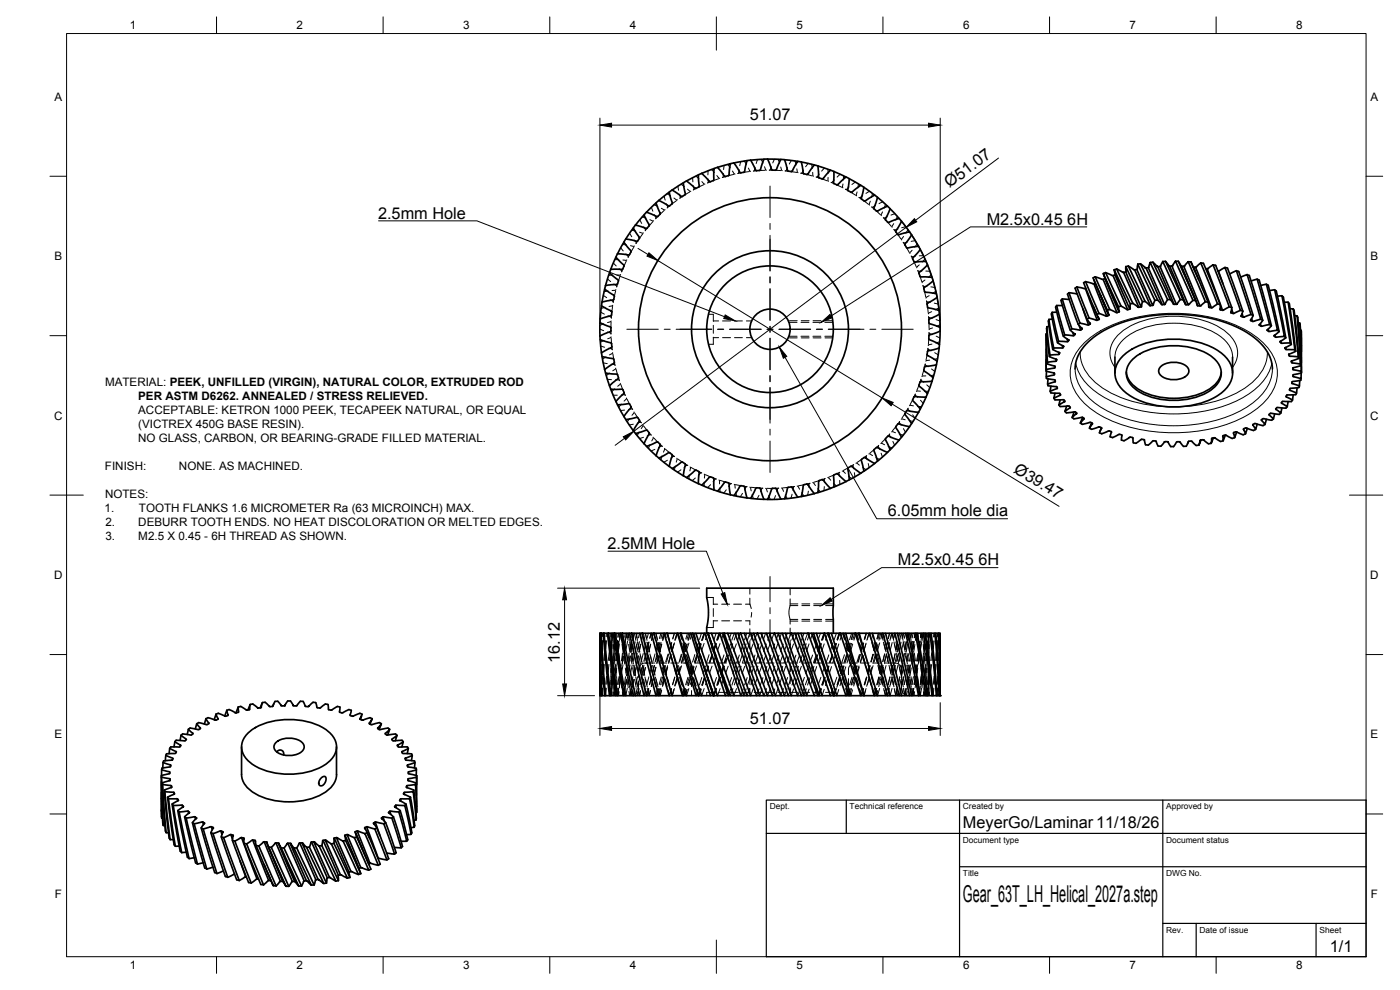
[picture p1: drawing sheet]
<svg xmlns="http://www.w3.org/2000/svg" width="420mm" height="297mm" viewBox="0 0 420 297" stroke-linecap="round" stroke-linejoin="round" font-family="sans-serif">
<defs><g id="words">
<text font-size="7" x="289" y="270.6">Gear_63T_LH_Helical_2027a.step</text>
<g font-size="4.9">
<text x="225" y="36.1">51.07</text>
<text x="285" y="56.5" transform="rotate(-37 285 56.5)">Ø51.07</text>
<text x="113.5" y="65.6">2.5mm Hole</text>
<text x="296.1" y="67.4">M2.5x0.45</text>
<text x="320.3" y="67.4">6H</text>
<text x="304" y="141.6" transform="rotate(31 304 141.6)">Ø39.47</text>
<text x="266.4" y="154.9">6.05mm hole dia</text>
<text x="182.3" y="164.7">2.5MM Hole</text>
<text x="269.5" y="169.6">M2.5x0.45</text>
<text x="293.6" y="169.6">6H</text>
<text x="168" y="198.8" transform="rotate(-90 168 198.8)">16.12</text>
<text x="225" y="217.1">51.07</text>
<text x="289" y="248.5">MeyerGo/Laminar11/18/26</text>
<text x="399.1" y="285.7">1/1</text>
</g>
<g font-size="3.5">
<text x="39" y="8.8">1</text>
<text x="89" y="8.8">2</text>
<text x="139" y="8.8">3</text>
<text x="189" y="8.8">4</text>
<text x="239" y="8.8">5</text>
<text x="289" y="8.8">6</text>
<text x="339" y="8.8">7</text>
<text x="389" y="8.8">8</text>
<text x="16.3" y="30.2">A</text>
<text x="411.3" y="30.2">A</text>
<text x="16.3" y="78">B</text>
<text x="411.3" y="78">B</text>
<text x="31.5" y="115.8">MATERIAL: PEEK, UNFILLED (VIRGIN), NATURAL COLOR, EXTRUDED ROD</text>
<text x="41.5" y="120">PER ASTM D6262. ANNEALED / STRESS RELIEVED.</text>
<text x="16.2" y="125.9">C</text>
<text x="41.5" y="124.2">ACCEPTABLE: KETRON 1000 PEEK, TECAPEEK NATURAL, OR EQUAL</text>
<text x="411.2" y="125.9">C</text>
<text x="41.5" y="128.4">(VICTREX 450G BASE RESIN).</text>
<text x="41.5" y="132.6">NO GLASS, CARBON, OR BEARING-GRADE FILLED MATERIAL.</text>
<text x="31.5" y="141">FINISH:</text>
<text x="53.7" y="141">NONE. AS MACHINED.</text>
<text x="31.5" y="149.4">NOTES:</text>
<text x="31.4" y="153.6">1.</text>
<text x="41.7" y="153.6">TOOTH FLANKS 1.6 MICROMETER Ra (63 MICROINCH) MAX.</text>
<text x="31.6" y="162">3.</text>
<text x="31.7" y="157.8">2.</text>
<text x="41.5" y="157.8">DEBURR TOOTH ENDS. NO HEAT DISCOLORATION OR MELTED EDGES.</text>
<text x="41.5" y="162">M2.5 X 0.45 - 6H THREAD AS SHOWN.</text>
<text x="16.2" y="173.7">D</text>
<text x="411.2" y="173.7">D</text>
<text x="16.3" y="221.6">E</text>
<text x="411.3" y="221.6">E</text>
<text x="16.4" y="269.4">F</text>
<text x="411.4" y="269.4">F</text>
<text x="39" y="290.8">1</text>
<text x="89" y="290.8">2</text>
<text x="139" y="290.8">3</text>
<text x="189" y="290.8">4</text>
<text x="239" y="290.8">5</text>
<text x="289" y="290.8">6</text>
<text x="339" y="290.8">7</text>
<text x="389" y="290.8">8</text>
</g>
<g font-size="2.5">
<text x="231" y="242.9">Dept.</text>
<text x="255" y="242.9">Technical reference</text>
<text x="289" y="242.9">Created by</text>
<text x="350" y="242.9">Approved by</text>
<text x="289" y="252.8">Document type</text>
<text x="350" y="252.8">Document status</text>
<text x="289" y="262.9">Title</text>
<text x="350" y="262.9">DWG No.</text>
<text x="350" y="279.9">Rev.</text>
<text x="360" y="279.9">Date of issue</text>
<text x="396" y="279.9">Sheet</text>
</g>
</g></defs>
<!-- layer: Hidden -->
<g fill="none" stroke="#000" stroke-width=".3">
<path d="M199.3 58.8l.3 1.2M200.2 58.2l1.1 .6M202.2 59.4l1.1 .6M203.5 55.9l.1 1.2M203.9 58.3l.2 1.1M204.4 55.3l1 .7M204.8 59l-.8 .5M206.3 56.8l1 .6M207 57.6l-1.4 .8M207.9 53.3v1.3M208.1 55.8v1.1M208.8 52.8l1 .9"/>
<path d="M208.9 56.5l-.9 .5M210.6 54.5l1 .7M211.2 55.4l-1.5 .7M212.5 53.7l-.1 1.2M212.5 51.2l-.1 1.3M213.2 54.5l-.9 .4M213.5 50.8l.9 1M215.1 52.7l.9 .8M215.6 53.6l-1.5 .6M217.1 52.1l-.2 1.1M217.3 49.6l-.1 1.3M217.7 53l-.9 .3"/>
<path d="M218.4 49.3l.8 1M219.8 51.3l.8 .9M220.2 52.3l-1.6 .4M221.8 50.9l-.3 1.1M222.3 48.5l-.3 1.2M222.4 51.9l-1 .2M223.4 48.3l.6 1.1M224.6 50.4l.7 1M224.9 51.5l-1.7 .2M226.6 50.2l-.4 1.1M227.1 51.2l-1 .1M227.4 47.9l-.5 1.2"/>
<path d="M228.4 47.8l.6 1.1M229.4 50l.6 1.1M229.6 51.1l-1.6 .1M230.8 51.1h1M231.5 50l-.6 1.1M232.4 47.8l-.5 1.1M232.7 51.1l1.7 .1M233.5 47.8l.5 1.2M234.3 50.1l.5 1.1M235.6 51.3l1 .1M236.3 50.3l-.6 1M237.5 51.5l1.6 .3"/>
<path d="M237.5 48.1l-.6 1.1M238.6 48.3l.3 1.2M239.1 50.7l.4 1.1M240.3 52l1 .2M241.2 51l-.8 1M242.1 52.4l1.7 .4M242.5 49l-.7 1M243.6 49.3l.2 1.2M243.9 51.7l.2 1.2M244.9 53.1l1 .3M245.9 52.3l-.9 .8M246.7 53.7l1.6 .6"/>
<path d="M247.4 50.4l-.8 1M248.5 50.8v1.2M248.5 53.2l.1 1.2M249.4 54.7l.9 .4M250.4 54l-.9 .8M251.1 55.5l1.5 .7M252.2 52.3l-1 .8M253 55.2v1.2M253.2 52.8l-.1 1.2M253.7 56.8l.9 .4M254.8 56.1l-1 .7M255.4 57.7l1.4 .9"/>
<path d="M256.7 54.6l-1 .8M257.2 57.6l-.1 1.2M257.6 55.2l-.1 1.2M257.8 59.2l.8 .6M258.9 58.7l-1 .6M261 57.4l-1.1 .6M261.8 58l-.3 1.3M184.1 78.9l.8 .9M184.5 77.9h1.2M186.3 74.3l.7 1M186.8 73.4l1.2 .1M187.8 76.2l.6 .6 .1 .4"/>
<path d="M188 78.3l-.7 1.5M188.1 78h-1.2M188.9 70l.7 1M189 76.4l-.5 .8M189.2 73.7l1.2 .1M189.6 69.1l1.2 .2M190.2 74.1l-.8 1.5M190.3 72l.6 1M191.4 72.3l-.5 .8M191.9 69.7l1.2 .2M192 65.9l.6 1.1M192.7 65.1l1.2 .4"/>
<path d="M192.9 70.2l-1 1.3M193.2 68.1l.5 1.1M194.2 68.5l-.6 .7M195 65.9l.8 .4 .4-.1M195.5 62.2l.4 1.2M195.9 66.5l-1.1 1.3M196.3 61.4l1.1 .5M196.4 64.4l.4 1.2M197.4 64.9l-.7 .7M198.5 62.5l1.1 .4M199.3 63.2l-1.2 1.1M200 61.2l.3 1.1"/>
<path d="M201 61.8l-.8 .6M203 60.2l-1.3 1M259.3 60.3l1.3 1M261.2 60.4l-.3 1.2M261.6 62.1l.7 .6M262.8 61.7l-.8 .5-.3-.1M263 63.3l1.2 1.2M264.9 63.6l-.4 1.1M264.9 60.6l-1.1 .5M265.1 65.3l.7 .7M265.7 61.3l-.4 1.2M266.3 65l-1.1 .4"/>
<path d="M266.4 66.7l1.1 1.2M268.2 67.1l-.5 1.1M268.2 68.8l.7 .8M268.6 64.1l-1.2 .4M269.3 64.9l-.5 1.2M269.4 70.3l1 1.4M269.5 68.7l-1.2 .2M271 72.7l.6 .8M271.2 71l-.6 1M271.8 68l-1.2 .3M272.1 74.3l.8 1.5M272.3 72.7l-1.2 .1"/>
<path d="M272.5 68.9l-.7 1.1M273.5 76.8l.4 .9M273.5 76.9h1.2M273.7 75.1l-.6 1M274.3 78.5l.7 1.5M274.7 72.2l-1.2 .2M275.3 73.2l-.8 1M275.9 79.5l-.7 .5-.1 .4M277.1 76.7l-1.2 .1M277.6 77.7l-.8 .9M180 98.7l1.2 .5M180.3 93.6l1.1 .7"/>
<path d="M181.1 88.6l1 .7M181.2 97.2l-1.2 .4M181.6 92.2l-1.2 .3M182.3 99.6l1.1 .5M182.3 83.7l1 .8M182.5 94.8l1 .6M182.5 87.3l-1.2 .2M183.1 89.9l.8 .4 .1 .4M183.3 99.3l.1 1M183.4 96.3l-.2 .3-.9 .2M183.4 96.7l-.1 1.6M183.5 94.5v1"/>
<path d="M183.9 91.9l-.3 1.7M183.9 82.5l-1.3 .1M183.9 91.6l-1.1 .4M184.2 85.2l.9 .8M184.2 89.8l-.2 1M184.8 87.3l-.4 1.6M184.8 86.9l-.2 .2-.9 .1M185.3 85.2l-.2 .9M185.8 80.6l.8 .9M186.1 82.7l-.5 1.6M186.3 82.4l-1.2 .1M186.9 80.7l-.3 .9"/>
<path d="M212.6 94.3h1.5v2.1M214.1 97.6v2.4M214.1 96.3h1.6M216.9 96.3h2.3M220.4 96.3h2.4M224 96.3h1.6M236.8 96.7h2.4M240.4 96.7h2.4M244 96.7h2.3M247.5 96.7h2.5M275.4 81.1l.4 .9M275.5 81.2l1.2 .1"/>
<path d="M276.1 82.9l.5 1.6M277 85.6l.2 1M277 85.7l1.2 .3M277.5 87.5l.3 1.6M277.6 84l-.9 .8M277.9 81.3l1.2 .1M278 90.3l.2 .9M278.1 90.4l1.1 .3M278.4 92.1l.2 1.7M278.7 95.1l1.1 .5M278.7 95v1M278.8 96.9v1.7"/>
<path d="M278.8 99.9l1.1 .5M278.8 99.7v1M278.8 88.7l-.9 .8M279.4 86.1l1.2 .2M279.5 82.4l-1 .9M279.6 93.5l-1 .7M279.9 98.4l-1.1 .5M280.4 90.9l1.2 .4M280.8 87.3l-1 .8M280.9 95.9l1.2 .4M281.7 92.4l-1 .6M282.1 97.4l-1.1 .5"/>
<path d="M180.3 103.8l1.2 .4M181 108.8l1.2 .3M181.3 102.1l-1.1 .6M181.9 107.1l-1.1 .7M182.3 113.8l1.2 .1M182.6 104.5l1.1 .4M182.9 111.9l-.9 .8M183.4 109.3l1.2 .3M183.4 101.1l-1 .5M183.4 101.4l.1 1.7M183.6 104l.1 1M183.9 105.8l-1 .7"/>
<path d="M183.9 106.2l.3 1.6M184 118.6h1.3M184.4 108.7l.2 1M184.5 116.7l-.9 .8M184.7 114l1.2 .1M184.8 110.5l-.9 .8M184.9 110.8l.4 1.6M185.6 113.3l.3 .9M186.2 115l-.1 .3-.7 .6M186.3 115.4l.6 1.5M186.4 118.5l1-.1 .2 .2M187.3 117.8l.4 .9"/>
<path d="M188 119.4l-.7 1M188.2 119.7l.8 1.5M214.1 101.2v2.1h-1.5M214.1 101.3h1.6M216.9 101.3h2.3M220.4 101.3h2.4M224 101.3h1.6M236.8 100.9h2.4M240.4 100.9h2.4M244 100.9h2.3M247.5 100.9h2.5M273.9 119.9l-.8 1.5"/>
<path d="M274.7 118.3l.7 .9M274.7 118.2l-.4 .9M275.8 115.6l-.6 1.5M276.2 117.4l-1.2 .1M276.4 113.9l.8 .8M276.4 113.8l-.3 .9M277.2 111l-.4 1.6M277.7 109.3l.9 .8M277.7 109.2l-.2 .9M277.9 112.8l-1.2 .2M278.1 115.5l.9 .8M278.2 106.4l-.3 1.6"/>
<path d="M278.5 104.6l1 .7M278.5 104.5l-.1 1M278.7 117.4h-1.3M278.7 101.6l-.1 1.7M279 108.1l-1.1 .3M279.6 110.7l.9 .8M279.7 103.2l-.9 .2-.2 .3M280.3 112.5l-1.3 .2M280.5 105.8l1.1 .7M281 100.9l1.1 .5M281.4 107.6l-1.2 .3M282 102.5l-1.2 .4"/>
<path d="M186.5 121.2l-.8 1M187.5 123l-1.3 .2M188.9 125.5l-.6 1.1M189.4 122l.5 .9M189.8 122.8l-1.2 .1M190.1 127.3l-1.3 .2M190.3 123.6l-.6 1M190.5 123.9l.9 1.4M191.8 129.6l-.6 1.1M191.9 126.1l.6 .8M192.4 126.8l-1.2 .2M193 127.5l-.6 1.1"/>
<path d="M193.1 131.2l-1.2 .4M193.2 127.8l1 1.3M194.8 129.8l.7 .8M195.1 133.4l-.5 1.1M195.4 130.5l-1.2 .3M196 131.2l-.4 1.1M196.3 131.5l1.1 1.2M196.5 134.8l-1.1 .5M198.1 133.3l.7 .7M198.7 136.8l-.3 1.2M198.7 133.9h-.3l-.8 .4M199.4 134.5l-.3 1.2"/>
<path d="M199.7 134.8l1.3 1M200.3 138.1l-1.1 .6M201.7 136.4l.8 .6M202.4 136.9l-1.1 .6M202.6 139.8l-.2 1.3M203.1 137.5l.1 .3-.3 .9M203.4 137.7l1.4 .9M205.6 139.2l.8 .5M206.3 139.6l-.4 .1-.6 .5M256.1 139.5l-.1 .3 .2 .9M256.2 139.4l-.8 .5M256.9 139l1 .6"/>
<path d="M258.6 137.8l-1.4 1M260 136.8l-.1 .3 .3 .9M260.1 136.7l-.8 .6M260.6 139.1l.2 1.2M260.8 136.2l1.1 .5M262.3 134.9l-1.3 1.1M262.9 137.3l1.1 .5M263.7 133.7l-.1 .3 .4 .8M263.7 133.6l-.7 .7M264.3 133.1l1.2 .3M264.4 136l.4 1.1M265.8 131.6l-1.2 1.2"/>
<path d="M266.6 133.9l1.1 .5M267 130.3l.4 1.1M267 130.2l-.6 .7M267.6 129.6l1.2 .2M268 132.4l.5 1.2M268.9 128l-1.1 1.3M269.9 130.2l1.2 .4M269.9 126.5l.6 1.1M270 126.5l-.6 .8M270.5 125.8l1.2 .1M271.1 128.6l.6 1.1M271.6 124.1l-.9 1.4"/>
<path d="M272.5 122.5l.7 1M272.6 122.5l-.5 .8M272.8 126.2l1.2 .2M272.9 121.7l1.3 .1M273.9 124.5l.7 1M275.3 121.9l1.3 .1M276.2 120.1l.9 .9M204.4 141l-1.1 .7M206.9 142.5l-.1 1.2M207.1 140.1v1.2M207.4 140.3l1.5 .8M208.7 143.4l-1 .8"/>
<path d="M209.7 141.5l.9 .4M210.5 141.9l-1 .7M211.3 144.6v1.3M211.3 142.3l.1 1.2M211.7 142.4l1.5 .7M213.2 145.4l-.8 .9M214.1 143.4l.9 .3M214.9 143.7l-.9 .8M215.8 144l.1 1.2M216 146.4l.1 1.2M216.1 144.1l1.6 .5M218 147l-.8 .9"/>
<path d="M218.6 144.9l1 .2M219.5 145.1l-.4 .1-.4 .8M220.3 145.3l.3 1.2M220.7 145.4l1.7 .3M220.8 147.6l.3 1.3M222.8 148l-.7 1.1M223.2 145.9l1 .1M224.1 146l-.7 1M225 146.2l.4 1.1M225.4 146.2l1.7 .2M225.7 148.4l.4 1.2M227.8 148.6l-.6 1.1"/>
<path d="M228 146.4l1 .1M228.9 146.5l-.6 1M229.8 146.5l.3 .3 .2 .8M230.1 146.5h1.7M230.7 148.7l.5 1.2M232.7 148.7l-.4 1.1M233.6 146.5l-.5 1.1M233.7 146.5h-1M234.5 146.4l.7 1M235.7 148.5l.6 1.1M236.6 146.2l-1.7 .2M237.7 148.3l-.3 1.2"/>
<path d="M238.4 146l-.3 .2-.1 .9M238.4 146l-.9 .1M239.2 145.8l.3 .2 .5 .8M240.6 147.8l.7 1M241.3 145.4l-1.7 .4M242.6 147.4l-.2 1.2M243 145l-.3 1.2M243.1 145l-1 .2M243.9 144.8l.8 .9M245.4 146.6l.8 1M245.9 144.2l-1.6 .5M247.4 146l-.1 1.2"/>
<path d="M247.5 143.6l-.1 1.2M247.6 143.6l-.9 .3M248.4 143.3l.9 .8M250.1 145l.9 .8M250.3 142.5l-1.5 .6M251.9 141.7v1.2M252 144.1v1.3M252 141.7l-.9 .4M252.8 141.3l.9 .7M254.6 140.4l-1.5 .8M254.6 142.8l1 .8M256.4 141.8l.2 1.3"/>
<path d="M258.9 140.3l1 .6M212.1 179.3h2v2.1M225 176.5v1.8M225 179.5v1.8M237.1 176.5v2M237.1 179.7v2M180.1 198.7l-.1 2.3M180.1 193v2.1M180.1 195.1v2.3M180.2 190l-.1 1.8M180.2 191.5l-.1 2.4M180.3 190v.3"/>
<path d="M180.3 199.3l-.1 2.4M180.4 199.3l-.1 2.4M180.5 195.8l-.1 2.3M180.6 195.8l-.1 2.3M180.7 192.2l-.1 2.4M180.8 190l-.1 1M180.9 192.2l-.2 2.4M181 190v1M181.1 199.4l-.2 2.3M181.4 199.4l-.2 2.3M181.4 195.8l-.2 2.3M181.7 195.8l-.2 2.4"/>
<path d="M181.7 192.2l-.2 2.4M182 190l-.1 1M182 192.2l-.2 2.4M182.3 190l-.1 1.1M182.4 199.4l-.3 2.3M182.8 199.4l-.3 2.3M182.8 195.8l-.3 2.4M183.2 195.8l-.3 2.4M183.3 192.3l-.3 2.3M183.3 192.3l.1 2.4 .2-2.4v2.3l-.1-2.3M183.3 195.8l.1 2.4M183.3 196.9l.1 2.4"/>
<path d="M183.3 193.9v2.5M183.4 193.4l-.1 2.4M183.4 190v1.1M183.4 199.4v2.4M183.4 190l.1 2.2M183.4 190v2.2M183.5 190v1.1M183.5 193.4l.1 2.4 .1-2.4M183.5 199.3l.1-2.4 .1 2.4M183.5 195.8v2.4M183.6 190l-.2 1.1M183.7 195.9l.1 2.3"/>
<path d="M183.7 190v1.1M183.8 192.2l.1-2.2 .1 2.2M183.8 199.4l.1 2.4M184 199.4l-.2 2.4M184 190l-.1 1.1M184 190l.1 1.1M184.1 193.4l.2 2.3M184.2 195.8l-.2 2.4M184.2 199.4l-.4 2.4M184.2 192.3l.2 2.4M184.3 196.9l-.2 2.4M184.3 196.9l.2 2.4"/>
<path d="M184.4 192.3l-.2 2.4M184.4 195.9l.2 2.4M184.5 193.4l-.2 2.3M184.6 190l-.1 1.1M184.6 199.4l-.3 2.4M184.7 195.9l-.3 2.3M184.7 199.4l.2 2.4M184.8 190l-.2 2.2M184.8 198.3l.5-2.4-.3 2.4M184.8 190l.3 2.2M184.9 194.7l.4-2.4 .3 2.4M184.9 199.4l-.2 2.4"/>
<path d="M185.1 190l.1 1.2M185.2 193.4l.2 2.3M185.3 192.1l.3 2.8M185.4 196.9l-.2 2.4M185.4 196.7l-.1 1.5M185.5 196.9l.3 2.4M185.6 192.3l-.2 2.4 .4-2.3M185.7 190l-.2 1.2M185.7 195.9l.2 2.4M185.7 196.1l.3 2.4M185.8 193.3l-.3 2.4M185.8 193.1l-.2 2.4"/>
<path d="M185.9 190l-.1 1.1M186 191.9l.2-1.9-.3 2.2M186.1 199.5l.3 2.4M186.1 199.7l.3 2.3M186.2 190l-.2 1.2M186.3 190l.2 2.2M186.4 199.5l-.3 2.3M186.4 199.5l-.4 2.3M186.7 193.3l.3 2.4M186.7 199.2l.3-2.3-.3 2.3M186.8 191.3l-.2-1.3 .3 2.2M186.8 195.9l-.3 2.4"/>
<path d="M186.9 192.5l.3 2.3M187 199.5l-.5 2.3M187 193.4l.4 2.3M187.1 195.9l-.5 2.4M187.2 196.9l.3 2.3M187.2 195.7l.3-2.4-.3 2.4M187.3 192.4l-.3 2.3M187.4 196l.3 2.3M187.5 196.9l.4 2.3M187.6 190l-.1 1.2M187.6 196l-.4 2.3M187.7 192.4l-.4 2.4"/>
<path d="M187.9 199.5l.4 2.4M188 190l-.3 2.2M188.1 190l.4 2.2M188.3 199.5l-.4 2.4M188.3 190l-.3 1.3M188.3 192.5l-.4 2.3M188.7 193.3l.3 2.4M188.8 191.4l-.3-1.4 .4 2.2M188.8 196l-.4 2.3M188.8 190l-.2 1.3M189 192.5l.3 2.4M189.1 196.8l-.4 2.4 .4-2.3"/>
<path d="M189.1 199.5l-.5 2.3M189.1 193.3l.4 2.4M189.3 196.9l.4 2.3M189.4 192.5l-.4 2.3M189.7 193.3l-.4 2.4M189.7 196.9l.4 2.3M189.7 199.5l-.5 2.4M189.8 190l-.2 1.3M189.8 196l-.5 2.3M190.2 199.6l.4 2.3M190.3 190l-.4 2.2 .4-2.2M190.4 190l.4 2.1"/>
<path d="M190.5 196l-.5 2.4-.5-2.3M190.6 199.5l-.5 2.4M190.6 192.5l-.5 2.4M190.9 190l.3 1.4M190.9 190l.4 2.2M191.1 193.3l.4 2.4M191.1 199.1l.5-2.3-.5 2.3M191.2 196l-.4 2.4M191.2 190l-.3 1.4M191.3 192.6l-.5 2.3M191.4 192.6l.5 2.4M191.6 193.3l.4 2.4"/>
<path d="M191.7 196.8l.5 2.4M191.8 195.6l.5-2.3-.5 2.4M191.9 192.5l-.4 2.4M191.9 190l-.3 1.4M192.1 196.1l.5 2.4M192.2 199.6l-.6 2.3M192.3 196.8l.4 2.4M192.4 190l-.2 1.4M192.8 199.6l.5 2.4M192.9 199.6l-.6 2.3M193 190l-.5 2.1M193 196.1l-.5 2.3"/>
<path d="M193.1 190l.5 2.1M193.3 199.6l-.5 2.3M193.7 190l.3 1.5M193.7 190l.5 2.1M193.8 196.1l-.6 2.3M193.8 193.3l.6 2.3M193.9 192.6l-.6 2.4M194 196.1l-.5 2.3M194.3 192.7l.5 2.3M194.4 196.8l-.5 2.3zM194.4 193.3l.6 2.3M194.6 190l-.4 1.5"/>
<path d="M194.6 196.8l.5 2.3M194.7 192.7l-.6 2.3M194.8 192.6l-.5 2.3M195.1 196.2l.5 2.3M195.1 191.5l.3-1.5-.4 1.5M195.2 196.8l.6 2.3M195.2 193.3l-.5 2.3 .6-2.3M195.6 199.6l-.6 2.3M195.9 199.7l.5 2.3M196 190l-.5 2.1 .6-2.1M196.2 190l.5 2.1M196.3 199.7l-.5 2.3"/>
<path d="M196.5 199.7l-.7 2.2M196.6 198.9h-2.6a2.03 2.03 0 0 0-2.4 2v2.3M196.6 196.2l-.6 2.3M196.8 190l.4 1.7M196.9 190l.5 2.1M197 193.3l.5 2.3M197.2 196.2l-.6 2.3M197.4 196.2l-.6 2.3M197.5 192.8l.6 2.3M197.5 192.8l-.6 2.2M197.7 196.7l-.6 2.3M197.7 193.3l.5 2.3"/>
<path d="M197.8 198.9h2.3M197.8 196.8l.6 2.3M198 192.7l-.5 2.3M198.4 190l-.5 1.6M198.4 196.3l.5 2.3M198.4 192.8l-.7 2.3M198.5 196.8l.6 2.3M198.6 193.3l-.6 2.3zM198.7 190l-.4 1.5M199.2 190l-.5 1.6M199.2 199.7l.7 2.3M199.4 190l-.5 2.1"/>
<path d="M199.5 199.7l-.7 2.3M199.5 190l-.6 2.1M199.6 190l.4 1.4M199.7 199.7l-.5 2.3M200.3 192.5l.6 2.3M200.3 190l.4 1.7M200.4 199.7l-.7 2.3M200.4 190l.5 2.1M200.5 196.3l-.7 2.3M200.7 196.2l-.6 2.4M201.1 192.9l.6 2.3M201.2 196l.6 2.3"/>
<path d="M201.2 193.3l.7 2.3M201.3 196.7l-.7 2.3M201.3 198.9h2.4M201.3 196.7l-.6 2.3M201.4 196.3l-.7 2.3M201.5 192.8l-.7 2.3M201.6 192.8l-.6 2.3M202 196.3l.6 2.3M202.2 199.4l.3 1.1M202.2 196.7l.6 2.3M202.2 193.2l-.6 2.3 .7-2.2M202.4 190l-.5 1.7"/>
<path d="M202.4 192.9l-.7 2.2M203 199.8l.6 2.3M203.1 190l-.6 2.1M203.2 190l-.6 2.1M203.3 190l-.5 1.7M203.6 199.7l-.8 2.3 .7-2.2M204.1 190l.5 1.8M204.2 190l.6 2.1M204.5 196.3l-.7 2.3M204.6 199.8l-.8 2.2M204.7 196.3l-.7 2.3M204.9 198.9h2.4"/>
<path d="M204.9 193l.7 2.2M205.1 196.6l-.7 2.3M205.1 193.3l.7 2.2M205.2 196.7l-.6 2.3M205.5 192.9l-.7 2.3M205.5 198.9a1.97 1.97 0 0 1 2 2v1.5M205.7 196.4l-.8 2.2M205.8 192.9l-.8 2.3M205.9 196.4l.7 2.3M206.1 196.7l.7 2.3M206.1 193.2l-.7 2.3M206.2 193.2l-.7 2.3"/>
<path d="M206.3 190l-.5 1.7M206.8 193l-.8 2.2M206.8 190l-.6 1.8M207 199.8l.6 2.3M207.1 190l-.6 2.1M207.2 190l-.6 2.1M207.5 199.8l-.7 2.3M207.7 190l-.6 1.8M208 199.8l-.8 2.2M208.1 190l.5 1.4M208.3 190l.6 2.1M208.5 196.4l-.7 2.3"/>
<path d="M208.9 192.6l.7 2.2M209 199.8l-.7 2.3M209.1 196.4l-.7 2.3M209.2 196.6l-.7 2.3h2.3M209.3 193.2l.7 2.3M209.4 196.6l-.7 2.3M209.6 193l-.7 2.2M210 196l.7 2.3M210.2 196.4l-.8 2.3M210.2 193.4l-.8 2.2M210.3 193l-.8 2.3M210.3 193.2l-.7 2.3"/>
<path d="M210.3 196.6l.7 2.3M210.5 193.2l-.8 2.3M210.5 190l-.6 1.8M211 199.4l.5 1.5M211.3 193l-.8 2.3M211.3 190l-.7 2.2M211.3 190l-.6 2.1M211.3 190l-.6 1.9M211.5 190l-.7 2.1M211.7 199.8l-.7 2.3M212 198.9h2.4M212.4 190l-.7 1.9"/>
<path d="M212.5 200l-.7 2.3M212.6 199.9l-.8 2.3M212.6 190l.8 2.5M212.6 199.8l-.7 2.3M212.6 200l-.7 2.3M212.8 196.4l-.7 2.3M213.6 196.6l-.7 2.3M213.7 199.9l-.8 2.2M213.7 196.5l-.8 2.3M213.7 193.6l.8 2.3M213.8 196.6l-.8 2.3M213.8 196.5l-.8 2.2"/>
<path d="M213.9 193l-.7 2.3M214.1 186.2v2.1h-2M214.1 182.6v2.4M214.1 186.3h1.3M214.1 181.3h1.3M214.7 193.2l-.7 2.3M214.8 197l.8 2.2M214.9 193.2l-.8 2.2M214.9 196.5l-.8 2.2M214.9 193.2l-.8 2.3M214.9 190l-.6 1.9M215 193.1l-.8 2.2"/>
<path d="M215.2 192l.8-2-.7 2.1M215.6 198.9h2.4M215.8 190l-.7 2.1M216.1 193.1l-.8 2.3M216.1 190l-.7 2M216.2 199.9l-.8 2.2M216.6 186.3h2.4M216.6 181.3h2.4M217 200l-.8 2.2M217.1 200l-.7 2.3M217.2 190l-.7 2M217.2 199.8l-.8 2.3"/>
<path d="M217.3 196.5l-.8 2.2M217.4 199.9l-.8 2.2M217.6 198.7l.3-1-.4 1.2M218.1 196.6l-.8 2.2M218.4 193.1l-.7 2.3M218.5 199.9l-.8 2.2M218.7 196.5l-.8 2.2M219.2 198.9h2.4M219.2 193.2l-.7 2.2M219.5 190l-.7 2M219.8 196.5l-.9 2.3M219.9 193.2l-.8 2.2"/>
<path d="M220.2 186.3h2.3M220.2 181.3h2.3M220.3 190l-.7 2.1M220.7 199.9l-.7 2.2M221 193.2l-.8 2.2M221.1 190l-.8 2M221.6 199.9l-.8 2.3M221.9 196.5l-.8 2.3M222.1 190l-.7 2.1M222.4 199.9l-.8 2.2M222.7 196.6l-.7 2.2M222.8 198.9h2.3"/>
<path d="M223.1 193.2l-.8 2.2M223.5 199.9l-.8 2.2M223.6 196.5l-.8 2.3M223.7 186.3h1.3v1.2M223.7 181.3h1.3M223.9 193.2l-.8 2.2M224.1 190l-.7 2M224.8 196.6l-.9 2.2M224.9 193.2l-.8 2.2M225 190l-.7 2.1M225 181.3l.4 1.3M225 188.7v2.4"/>
<path d="M225 192.2v2.4M225 195.8v2.4M225 199.4v2.4M225.4 199.9l-.8 2.3M225.6 183.8l-.2 1.4M226 193.2l-.8 2.2M226.1 190l-.8 2.1M226.3 199.9l-.8 2.3M226.3 198.9h2.4M226.6 196.5l-.8 2.3M227.2 190l-.8 2.1M227.5 196.6l-.8 2.2"/>
<path d="M227.5 199.9l-.9 2.2M227.8 193.2l-.8 2.2M228.6 199.9l-.8 2.2M228.6 193.2l-.7 2.2M228.7 196.6l-.8 2.2M228.9 190l-.7 2.1M229.8 190l-.8 2.1M229.8 196.6l-.8 2.2M229.9 198.9h2.4M230 193.2l-.9 2.3M230.2 199.9l-.8 2.3M231 199.9l-.7 2.3"/>
<path d="M231.1 193.2l-.8 2.3M231.2 190l-.8 2.1M231.3 196.6l-.8 2.2M232.2 196.6l-.8 2.2M232.3 190l-.8 2.1M232.5 193.2l-.8 2.2M232.6 199.9l-.9 2.2M233.4 193.2l-.8 2.2M233.5 198.9h2.3M233.6 190l-.7 2.1M233.7 199.9l-.9 2.3M233.8 196.6l-.8 2.2"/>
<path d="M234.5 190l-.7 2.1M234.9 199.9l-.8 2.3M234.9 196.6l-.8 2.2M235.1 193.2l-.9 2.3M235.8 199.9l-.8 2.3M236.1 196.6l-.8 2.2M236.2 193.2l-.8 2.3M236.3 190l-.8 2.1M237 196.6l-.8 2.2M237 198.9h2.4M237.1 181.7l-.3 1.8 .3 2.4M237.1 185.9h2.3"/>
<path d="M237.1 181.7h2.3M237.1 185.9v1.4M237.1 188.5v2.3M237.1 192v2.4M237.1 195.6v2.4M237.1 199.2v2.4M237.3 193.2l-.8 2.2M237.4 190l-.8 2.1M237.6 199.9l-.8 2.2M238.1 193.2l-.7 2.2M238.4 190l-.8 2.1M238.7 199.9l-.8 2.2"/>
<path d="M238.9 196.6l-.9 2.2M239.2 190l-.7 2.1M239.6 199.9l-.7 2.3M240 196.6l-.8 2.2M240.1 193.2l-.8 2.2M240.5 199.9l-.8 2.3M240.6 198.9h2.4M240.6 185.9h2.4M240.6 181.7h2.4M240.8 196.5l-.8 2.3M241.2 193.2l-.8 2.3M241.3 190l-.8 2.1"/>
<path d="M241.7 196.6l-.8 2.2M242 193.2l-.8 2.2M242.4 190l-.8 2.1M242.6 199.9l-.8 2.2M242.8 193.2l-.8 2.2M243 190l-.7 2M243.7 199.9l-.8 2.2M243.9 196.5l-.8 2.3M243.9 190l-.7 2.1M244.2 198.9h2.4M244.2 185.9h2.4M244.2 181.7h2.4"/>
<path d="M244.3 199.9l-.8 2.3M244.3 191.1l.5 1.4M245 196.5l-.9 2.3M245.1 193.2l-.8 2.2M245.1 200l-.8 2.2M245.2 193.6l.7 2.2M245.2 196.6l-.8 2.3M245.2 196.5l-.7 2.2M245.4 196.5l-.7 2.3M246.1 193.2l-.7 2.2M246.2 190l-.7 2.1M246.2 196.6l-.7 2.2"/>
<path d="M246.3 197l.7 2.2M246.3 193.3l-.7 2.2M246.4 193.1l-.8 2.2M246.5 193.1l-.7 2.3M247.3 190l-.8 2.1M247.4 193.2l-.8 2.3M247.4 190l-.7 1.9M247.4 190l-.7 2.1M247.5 190l-.6 2M247.5 199.9l-.8 2.2M247.8 198.9h2.3M247.8 185.9h2.3"/>
<path d="M247.8 181.7h2.3M248.4 190l-.7 2.1M248.5 190l.6 1.9M248.7 199.9l-.8 2.3M248.7 196.5l-.8 2.2M248.8 199.9l-.7 2.2M249.5 193l.8 2.3 .7-2.2M249.7 196.5l-.7 2.3 .8-2.3M249.8 196.6l-.8 2.2M249.9 196.5l-.7 2.2M249.9 193.1l-.8 2.3M250.6 196.4l.7 2.3"/>
<path d="M250.6 196.2l.8 2.3M250.7 196.6l-.8 2.3M250.8 193.1l-.7 2.3M251 193.1l-.8 2.3M251 193.2l-.8 2.2M251 190l-.7 2M251.3 198.9h2.4M251.7 199.8l.7 2.3M251.7 193.2l-.7 2.3M251.8 199.7l.7 2.2M251.8 190l-.6 1.9M251.9 190l-.6 1.9"/>
<path d="M252 190l-.7 2zM252.3 199.8l-.8 2.3M252.8 190l-.7 2.1M252.8 190l.6 1.8M253 190l.6 2.1M253 199.8l-.7 2.3M253.1 199.8l-.7 2.3M253.3 199.8l-.8 2.3M253.4 196.5l-.7 2.2M253.8 192.9l.7 2.3M254 193.2l.7 2.3M254 196.4l-.7 2.3"/>
<path d="M254.2 196.4l-.7 2.3M254.4 196.5l-.7 2.2M254.6 193.1l-.8 2.2M254.8 196.3l.7 2.3M254.9 196.6l-.7 2.3M254.9 198.9h2.4M255 196.6l.7 2.3M255.1 193l-.7 2.3M255.2 193l-.7 2.3M255.6 193l-.8 2.3M255.6 190l-.6 1.9M255.9 199.8l.6 2.2"/>
<path d="M255.9 193.2l-.7 2.3M256 190l-.6 1.9M256.1 190l-.6 1.9M256.6 190l-.7 1.9M256.6 198.9a1.97 1.97 0 0 0-2 2v1.5M256.8 199.8l-.7 2.3M256.9 190l-.6 2.1M257 190l.5 1.7M257.1 190l.6 2.1M257.1 199.8l-.6 2.3M257.2 199.8l-.6 2.3M257.8 199.8l-.7 2.3"/>
<path d="M257.8 192.9l.7 2.2M257.9 196.4l-.7 2.3M258 193.2l.7 2.3M258.1 196.4l-.6 2.3M258.2 196.4l-.6 2.3M258.5 198.9h2.4M258.8 196.3l.7 2.3M258.9 196.4l-.8 2.3M258.9 196.7l-.7 2.3M259 193l-.7 2.2M259 196.7l.7 2.3M259.1 192.9l-.6 2.3"/>
<path d="M259.2 192.9l-.6 2.3M259.4 191.8l.5-1.8-.5 1.9M259.7 196.6l.5 1.9M259.8 199.7l.6 2.3M259.8 193.3l-.6 2.2M259.9 193l-.7 2.2M260 190l-.5 1.8M260.6 199.7l.6 2.3M260.8 190l-.6 2.1M260.9 190l.6 2.1M261 199.8l-.6 2.2M261.3 191.6l-.5-1.6-.5 1.8"/>
<path d="M261.6 192.8l.7 2.3M261.7 190l.4 1.6M261.8 193.3l.6 2.3M262 196.3l-.7 2.3M262 196.3l-.6 2.3M262 199.7l-.7 2.3M262 198.9h2.4M262.1 196.3l-.6 2.3M262.3 195.1l.6-2.2-.6 2.2M262.4 192.8l.6 2.3M262.6 196.2l.6 2.3M262.6 196.7l-.6 2.3"/>
<path d="M262.8 196.7l.6 2.3M263 196.3l-.6 2.3M263.1 192.9l-.6 2.3M263.3 196.2l.6 2.3M263.5 199.7l.5 2.3 .6-2.3M263.5 193.3l-.6 2.3M263.6 190l-.4 1.7 .5-1.7M264 190l-.5 1.8M264 192.9l-.6 2.3M264.2 199.7l.6 2.3M264.3 190l-.5 2.1M264.7 199.7l-.6 2.3"/>
<path d="M264.8 190l-.5 1.7M264.8 191.5l-.3-1.5 .5 2.1M265.1 199.7l-.7 2.3M265.1 192.7l.6 2.3M265.2 190l.3 1.5M265.3 193.3l.6 2.3M265.5 196.2l-.6 2.4 .6-2.4M265.6 198.9h2.6a2.03 2.03 0 0 1 2.4 2v2.3M265.8 192.7l.5 2.3M265.9 199.7l-.6 2.3M266 196.1l.5 2.4M266 196.8l-.6 2.3"/>
<path d="M266 196.2l-.6 2.4M266.2 196.8l.5 2.3M266.3 192.8l-.6 2.3M266.3 192.8l-.5 2.3M266.6 191.6l.4-1.6-.4 1.6M266.6 196.1l.5 2.4M266.8 193.3l-.5 2.3M266.8 199.6l.5 2.3M266.8 196.2l-.6 2.3M267 192.8l-.7 2.3M267.4 199.6l.5 2.3M267.6 190l-.5 2.1"/>
<path d="M267.7 190l.3 1.4M267.7 190l-.4 1.7M267.7 190l.5 2.1M267.8 192.8l-.6 2.3M267.9 199.7l-.5 2.3zM268.3 192.6l.5 2.3M268.3 190l.3 1.4M268.5 190l-.4 1.6M268.5 193.3l.5 2.3M268.6 196.2l-.5 2.3 .5-2.3M268.7 199.6l-.6 2.3M268.9 192.6l.4 2.3"/>
<path d="M269 196.8l-.5 2.3M269 196.1l.5 2.3M269.2 196.8l.5 2.3M269.4 192.7l-.5 2.3M269.5 199.6l-.6 2.3M269.6 196.2l-.6 2.3M269.6 191.5l.3-1.5-.3 1.5M269.6 196.1l.5 2.3M269.8 199.6l.5 2.3M269.8 193.3l-.5 2.3M270.3 199.6l.5 2.3M270.3 196.2l-.5 2.3"/>
<path d="M270.4 192.7l-.5 2.3M270.5 190l-.5 2.1M270.6 190l.2 1.3M270.6 190l.4 2.1M270.7 199.6l-.4 2.3M271.1 192.5l.4 2.3M271.1 192.7l-.5 2.3M271.3 193.3l.4 2.4M271.4 191.3l-.3-1.3-.4 1.5M271.4 196.1l-.4 2.3M271.6 192.5l.4 2.3M271.7 190l-.3 1.5"/>
<path d="M271.7 196.8l-.4 2.4M271.7 196l.5 2.3M271.9 196.8l.4 2.4M272 199.6l-.5 2.3M272.1 192.6l-.5 2.3zM272.2 196l.4 2.3M272.4 193.3l-.5 2.4M272.4 199.5l.4 2.4 .4-2.4M272.5 190l-.2 1.4M272.6 199.6l-.5 2.3M272.8 196.1l-.6 2.3M272.8 199.5l.4 2.4"/>
<path d="M272.9 190l-.3 2.2M273 190l.3 1.2M273.1 190l.3 2.2M273.4 196.1l-.5 2.3M273.5 192.4l.3 2.4M273.5 192.6l-.5 2.3M273.5 190l.2 1.2M273.6 193.3l.4 2.4M273.8 196l-.4 2.4M273.9 192.4l.3 2.4M274 196.9l-.3 2.3M274 195.9l.4 2.4"/>
<path d="M274 190l-.3 1.4M274.1 192.6l-.5 2.3M274.2 196.9l.3 2.3M274.3 192.5l-.4 2.3M274.4 195.9l.3 2.4M274.6 193.3l-.4 2.4M274.6 199.5l.3 2.3M274.6 190l-.3 1.4M274.7 190l-.2 1.3M274.8 199.5l-.4 2.4M274.9 199.5l.3 2.3M275 190l-.3 2.2"/>
<path d="M275.2 199.5l-.3 2.4zM275.3 191.2l-.2-1.2 .3 2.2M275.4 199.5l-.4 2.4M275.4 192.3l.3 2.4M275.5 190l.1 1.2M275.5 196l-.4 2.3M275.6 193.3l.3 2.4M275.7 195.9l-.3 2.4M275.8 192.3l.2 2.4M275.9 196.9l-.3 2.4M275.9 195.9l.3 2.4M276 196.9l.3 2.3"/>
<path d="M276.1 196l-.5 2.3M276.1 192.4l-.3 2.4 .3-2.4M276.1 192.5l-.4 2.3M276.2 195.9l.2 2.4M276.3 199.4l.3 2.4 .2-2.3M276.3 193.4l-.3 2.3M276.4 190l-.2 1.2M276.4 192.2l.3-2.2 .3 2.2M276.6 199.4l.3 2.4 .3-2.3M276.6 190l-.2 1.3M276.6 192.5l-.4 2.3M276.9 198.9l-.3 2.3"/>
<path d="M277 190l.1 1.1M277.1 190l-.2 1.3M277.1 193.4l.2 2.3M277.2 195.9l-.3 2.4M277.2 192.3l.2 2.4M277.3 196.9l-.2 2.4M277.4 196.9l.2 2.4M277.5 192.3l-.2 2.4M277.5 195.9l.2 2.3M277.6 193.4l-.2 2.3M277.7 190l-.1 1.2M277.8 195.9l-.4 2.4"/>
<path d="M277.9 190l-.2 2.2M277.9 190l.1 2.2M278 199.4l-.2 2.4M278.1 190v1.1M278.1 193.4l.2 2.3M278.2 195.9l-.2 2.4M278.2 192.3l.1 2.4M278.3 195.9l-.4 2.4M278.3 196.9l-.2 2.4M278.3 192.4l-.3 2.4M278.3 196.9l.1 2.4M278.4 192.3l-.1 2.4"/>
<path d="M278.4 195.8l.1 2.4M278.4 193.4l-.1 2.4M278.5 190l-.1 1.1M278.5 192.2l.1-2.2 .1 2.2M278.5 199.4l.1 2.4v-2.4M278.7 191.1v-1.1l-.2 1.2M278.7 193.4l.1 2.4v-2.4M278.7 199.3v-2.4l.1 2.4M278.7 195.8v2.4M278.7 192.3l.1 2.3M278.7 192.4l-.3 2.3M278.8 192.3l-.1 2.4"/>
<path d="M278.8 195.8v2.4M278.8 191.1v-1.1v2.2M278.8 199.4v2.4M279 190l-.1 1.2M279.2 199.4l-.3 2.4M279.6 199.4l-.3 2.4M279.6 195.9l-.3 2.3M280 195.9l-.3 2.3M280 192.3l-.2 2.4M280.3 190l-.1 1.1M280.3 192.3l-.2 2.4M280.5 190v1.1"/>
<path d="M280.7 199.4l-.3 2.3M280.9 199.4l-.2 2.3M281 195.8l-.2 2.4M281.2 195.8l-.2 2.4M281.2 192.2l-.1 2.4M281.4 190l-.1 1.1M281.4 192.2l-.1 2.4M281.6 190l-.1 1.1M281.6 199.4l-.1 2.3M281.8 199.3l-.1 2.4M281.8 195.8l-.1 2.3M281.9 195.8l-.1 2.3"/>
<path d="M281.9 192.2v2.4M282 190v1M282 192.2v2.4M282.1 190v1M282.1 199.5v2.4M282.2 195.9l-.1 2.4M282.2 193.6v1.1M180 202.2v1.2M180.1 208.7l.1-2.2-.1 2.2M180.2 202.9l-.1 2.4M180.3 202.9l-.1 2.4M180.6 206.5l-.1 2.2"/>
<path d="M180.8 206.5l-.1 2.2M180.9 202.9l-.2 2.4M181.1 202.9l-.2 2.4M181.7 206.5l-.2 2.2M182 206.5l-.3 2.2M182 202.9l-.2 2.4M182.4 202.9l-.3 2.4M183.2 206.5l-.3 2.2M183.3 206.6v2.1M183.3 207.4v1.3M183.4 200.5v2.4l.1-2.4M183.4 203v2.4"/>
<path d="M183.4 207.7l-.1 1M183.4 204.1v2.4M183.4 204.1l.1 2.4M183.5 203v2.4M183.6 206.5l-.3 2.2M183.7 207.6l-.1 1.1v-2.1l-.1 2.1v-1M183.7 203l-.4 2.3M183.8 203l-.1 2.4M183.8 204.1l-.1 2.3M183.9 204.1l.2 2.4M184 203l.1 2.4M184 200.5l-.1 2.4-.2-2.4"/>
<path d="M184.1 203l-.3 2.3M184.2 206.6l.2 2.1 .1-1.1M184.4 206.6l-.2 2.1-.1-1M184.6 200.5l.2 2.4M184.6 203l-.2 2.4M184.8 204l-.2 2.4M184.9 204.1l.2 2.3M185 203l.3 2.4M185.1 200.5l-.3 2.3M185.2 206.5l-.4 2.2M185.2 207.6l.1 1.1M185.4 206.6l.2 2.1 .1-1.2"/>
<path d="M185.6 206.6l-.3 2.1M185.7 206.5l-.4 2.2M185.8 203l-.4 2.3M185.9 200.5l.3 2.3M185.9 203l-.2 2.4M186.1 204l-.2 2.3M186.3 203l-.4 2.3M186.3 204l.3 2.4M186.5 203l.3 2.4M186.5 203.2l.4 2.4M186.6 200.4l-.3 2.4M187 206.6l.3 2.1"/>
<path d="M187 206.8l.3 1.9M187.2 206.6l-.3 2.1-.1-1.1M187.5 207.4l-.2 1.3M187.7 206.5l-.5 2.2M187.7 200.4l.3 2.4M187.7 203l-.3 2.4M188 203.9l-.4 2.4M188 200.4l.4 2.4M188.2 204l.4 2.3M188.3 206.5l-.5 2.2M188.4 203l-.5 2.3M188.4 203.1l.4 2.3"/>
<path d="M188.5 200.4l-.3 2.3M188.6 204l.4 2.3M189 203l-.5 2.3M189 206.6l.4 2.1M189.2 207.5l.2 1.2M189.3 206.6l-.3 2.1-.3-1.2M189.6 207.3l-.2 1.4M189.6 207.4l-.2 1.3M189.8 200.4l.5 2.3M189.9 203.1l-.4 2.3M190.2 203.8l-.4 2.4zM190.3 200.4l.5 2.3"/>
<path d="M190.5 202.7l.4-2.4-.4 2.4M190.5 203.9l.4 2.3M190.5 206.5l-.4 2.2M190.8 203.1l.4 2.3M191 203.9l.4 2.3M191.2 206.5l-.5 2.2M191.3 203l-.5 2.4M191.5 206.6l.4 2.1M191.6 204.4v2.3a2.02 2.02 0 0 1-2 2M191.7 207.4l.2 1.3M191.8 206.6l-.4 2.1-.3-1.3M192.1 203.1l-.6 2.3"/>
<path d="M192.2 207.2l-.3 1.5M192.4 200.3l.5 2.4M192.5 203.1l-.5 2.3M192.9 203.8l-.5 2.3 .6-2.3M193 200.3l.5 2.4M193.2 203.8l.5 2.3M193.5 203.1l.6 2.4M193.7 200.3l-.5 2.3 .5-2.3M193.7 203.8l.6 2.3M193.8 206.5l-.5 2.2M194.3 206.6l.5 2.1M194.5 207.3l.4 1.4"/>
<path d="M194.6 206.6l-.6 2.1M194.7 206.6l-.5 2.1-.3-1.4M194.7 203.1l-.6 2.3M194.9 205.4l.6-2.3-.5 2.4M195.2 207.1l-.4 1.6M195.2 207.1l-.3 1.6M195.4 200.3l.5 2.3M196 203.7l-.6 2.3M196 203.7l-.5 2.3M196 200.3l.6 2.3M196.2 203.7l.6 2.4M196.7 203.1l.6 2.4"/>
<path d="M196.8 200.2l-.5 2.3 .6-2.3M196.9 203.7l.6 2.3M197.5 206.6l-.6 2.1M197.5 206.6l.6 2.1 .4-1.6M198 206.6l-.6 2.1-.3-1.5M198.3 206.6l-.6 2.1M198.5 203.1l-.7 2.3M198.6 207.1l-.5 1.6-.3-1.5M198.7 200.2l.6 2.3M198.9 203.2l-.6 2.3M199.3 203.1l-.6 2.3M199.4 203.6l-.6 2.3 .7-2.3"/>
<path d="M199.5 200.2l.6 2.3M199.6 203.7l.6 2.3M200.2 203.2l.6 2.3M200.3 200.1l-.6 2.3M200.4 203.7l.6 2.3M200.4 200.1l-.6 2.3M201.1 206.6l.6 2.1 .5-1.7M201.3 207.1l.5 1.6M201.5 206.6l-.7 2.1M201.5 206.6l-.5 2.1-.5-1.6M201.8 205.4l.7-2.2-.6 2.3M202.2 207l-.4 1.7"/>
<path d="M202.4 206.6l-.7 2.1M203.1 203.5l-.6 2.3M203.2 200.1l.6 2.3M203.2 203.5l-.6 2.3M203.5 203.2l-.7 2.2M203.9 203.2l.7 2.3M204.1 200.1l-.6 2.3M204.2 203.6l.6 2.3M204.2 200.1l-.6 2.3M205 206.6l.6 2.1 .5-1.8M205.4 206.6l-.6 2.1M205.8 206.6l-.7 2.1"/>
<path d="M206.2 206.9l-.5 1.8-.5-1.7M206.5 203.2l-.7 2.3M206.7 206.6l-.7 2.1M206.9 203.2l-.8 2.3M207.1 203.5l-.6 2.2M207.2 200.1l.7 2.3M207.3 203.5l-.7 2.2M207.5 203.6v2.4M207.5 207.2v1.5M207.9 203.2l-.8 2.3M208 203.2l.7 2.3M208.2 200l-.7 2.3"/>
<path d="M208.2 203.5l.7 2.3M208.3 200l-.7 2.3M209.1 206.7l.6 2 .6-1.9M209.5 206.7l-.6 2M210.3 206.6l-.7 2.1 .7-2M210.5 206.8l-.6 1.9-.6-1.8M210.6 203.2l-.7 2.3M211.3 206.6l-.7 2.1M211.4 203.4l-.7 2.3M211.4 203.3l-.7 2.3M211.4 200.1l.7 2.2M211.5 203.2l-.8 2.3"/>
<path d="M211.5 203.4l-.7 2.3M212.5 203.2l-.8 2.3M212.5 203.4l.8 2.3M213.6 206.8l.6 1.9M213.9 206.7l-.7 2M214.4 207.7h-2.3v1M214.7 206.7l-.6 2M214.9 206.8l-.7 1.9M214.9 206.6l-.7 2.1M215 203.3l-.7 2.2M215.1 206.6l-.8 2.1M215.6 207.7h2.4"/>
<path d="M215.8 203.4l-.7 2.2M216 200.4l.7 2.2M216 203.4l-.7 2.2M216 203.2l-.7 2.3M216.1 206.6l-.8 2.1M216.2 203.2l-.7 2.3M217.1 203.8l.8 2.2M217.3 203.2l-.8 2.3M218.4 206.7l-.7 2M219.2 207.7h2.4M219.3 206.7l-.7 2M219.6 203.3l-.8 2.2"/>
<path d="M220 206.6l-.8 2.1M220.4 203.3l-.7 2.3M221 206.6l-.7 2.1M221.2 203.2l-.8 2.3M222.3 203.3l-.8 2.2M222.8 207.7h2.3M223.1 206.7l-.7 2M223.9 206.7l-.7 2M224.2 203.3l-.7 2.2M225 206.6l-.8 2.1M225 203v2.3M225 206.5v1.2"/>
<path d="M225.1 203.3l-.8 2.3M226.1 206.6l-.8 2.1M226.2 203.2l-.8 2.3M226.3 207.7h2.4M227.3 203.3l-.8 2.2M227.8 206.7l-.7 2M228.7 206.7l-.7 2M229 203.3l-.8 2.3M229.9 203.3l-.8 2.2M229.9 207.7h2.4M230.1 206.6l-.8 2.1M231.2 206.6l-.8 2.1"/>
<path d="M231.3 203.3l-.8 2.2M232.4 203.3l-.8 2.2M232.5 206.7l-.7 2M233.4 206.7l-.7 2M233.5 207.7h2.3M233.7 203.3l-.8 2.3M234.6 203.3l-.8 2.3M235.1 206.6l-.7 2.1M236.2 206.6l-.7 2.1M236.4 203.3l-.8 2.2M237 207.7h2.4M237.1 202.7v2.4"/>
<path d="M237.1 206.3v1.4M237.3 206.7l-.7 2M237.5 203.3l-.8 2.2M238.2 206.7l-.7 2M238.5 203.3l-.8 2.3M239.3 203.3l-.8 2.3M240.2 206.6l-.8 2.1M240.6 207.7h2.4M241.3 206.6l-.8 2.1M241.4 203.2l-.8 2.3M242 206.7l-.7 2M242.5 203.3l-.8 2.2"/>
<path d="M242.8 206.8l-.7 1.9M243.1 203.3l-.7 2.2M244 203.4l-.8 2.2M244.2 207.7h2.4M245.2 206.6l-.8 2.1M246.2 206.6l-.8 2.1M246.4 203.2l-.8 2.3M246.4 206.7l-.7 2 .7-2M246.5 206.7l-.6 2M247.4 206.8l-.7 1.9M247.4 203.2l-.8 2.3M247.4 200.3l.8 2.3"/>
<path d="M247.5 203.3l-.8 2.2M247.5 203.3l-.7 2.3M247.7 203.3l-.8 2.2M247.8 207.7h2.3v1M247.8 202.1l.8-2.2-.7 2.2M248.5 203.4l-.8 2.3M248.5 203.8l.8 2.2M249.6 200l-.8 2.3M250 206.6l-.8 2.1M250.7 207.4l-.4 1.3 .7-2-.7 2M250.8 206.6l-.7 2.1-.5-1.6M251.1 203.2l-.7 2.3"/>
<path d="M251.7 206.9l-.6 1.8M251.9 203.2l-.7 2.3M251.9 204l-.8 2.2M252.1 203.2l-.8 2.3M252.2 203.2l-.8 2.3M252.7 203.2l.7 2.3M252.8 201.5l-.5 1.4M252.8 203.5l-.7 2.2M252.8 203.1l.7 2.2M253.8 206.6l.6 2.1 .7-2.1M253.8 200.1l-.7 2.2M253.9 206.5l.7 2.2 .6-2.1"/>
<path d="M254.6 206.6l-.7 2.1M254.6 203.6v2.4M254.6 207.2v1.5M255.6 206.6l-.7 2.1M255.7 203.2l-.7 2.3M255.9 207l-.5 1.7M256.1 200.1l.6 2.2M256.1 203.2l-.7 2.3M256.2 203.2l-.7 2.3M256.7 203.2l-.8 2.3M256.9 203.5l-.7 2.3M256.9 203.2l.7 2.3"/>
<path d="M257.1 203.5l.6 2.3M257.9 200.1l-.7 2.3M257.9 206.6l.6 2.1 .6-2.1M259 206.6l-.7 2.1M259.2 206.6l-.6 2.1-.5-1.8M259.4 205.4l.7-2.2-.7 2.3M259.8 207.1l-.5 1.6M259.9 206.6l-.7 2.1M260 200.1l.6 2.3M260.2 203.2l-.7 2.3M260.4 202l.7-2.2-.6 2.2M260.7 203.6l-.6 2.3"/>
<path d="M260.8 203.2l.6 2.3M260.9 203.5l.7 2.4M261 203.2l-.7 2.2M261.5 203.1l.6 2.3M261.7 200.2l-.7 2.3M261.7 206.6l.6 2.1 .5-2.1M262.4 206.6l.6 2.1 .4-1.5M262.9 206.6l-.6 2.1-.4-1.7M263.1 206.6l-.6 2.1M263.7 200.2l.5 2.3M263.7 203.2l-.6 2.3M263.8 203.2l-.6 2.3"/>
<path d="M264 206.6l-.6 2.1M264.1 203.1l-.6 2.3M264.3 203.7l-.6 2.3M264.4 203.1l.5 2.4M264.5 203.6l.6 2.3M265 203.1l-.7 2.3M265 203.1l.6 2.4M265.2 200.2l-.6 2.4M265.2 206.6l.5 2.1M265.4 207.1l.4 1.6M265.9 206.6l.5 2.1M266.2 206.6l-.5 2.1"/>
<path d="M266.3 206.6l-.5 2.1M266.7 207.3l-.3 1.4M266.9 206.6l-.6 2.1M267 200.2l.5 2.4M267.1 203.1l-.6 2.4M267.1 203.1l-.5 2.4M267.5 203.8l-.5 2.3M267.6 203.1l.5 2.3M267.7 206.6l-.6 2.1M267.8 203.7l.5 2.3M267.8 203.1l-.6 2.3M268.2 203.1l.5 2.3"/>
<path d="M268.3 200.3l-.5 2.3M268.4 206.6l.4 2.1M268.5 207.2l.4 1.5M268.6 203.1l-.6 2.3M269 206.6l.4 2.1 .3-1.3M269.3 206.6l-.5 2.1M269.3 206.6l-.4 2.1M269.5 205.4l.5-2.3-.4 2.3M269.9 200.3l.5 2.3M270.4 206.5l-.5 2.2M270.4 203.9l-.5 2.3M270.5 203.1l.4 2.3"/>
<path d="M270.6 204.4v2.3a2.02 2.02 0 0 0 1.9 2M270.6 203.8l.5 2.3M271 203.1l.4 2.3M271.1 206.5l-.5 2.2M271.1 200.3l-.5 2.4M271.2 206.6l.4 2.1M271.2 203.1l-.5 2.3M271.3 207.3l.3 1.4M271.7 206.6l.4 2.1 .2-1.3M271.9 203.1l-.5 2.3M272 206.6l-.4 2.1M272.5 200.3l.4 2.4"/>
<path d="M272.6 203.1l-.4 2.3M272.9 203.9l-.4 2.4M273 203l.4 2.4M273.1 203.9l.4 2.3M273.4 203l.4 2.4M273.4 206.5l-.4 2.2M273.5 200.4l-.4 2.4M273.6 206.6l.3 2.1M273.7 207.4l.2 1.3M274 206.6l.3 2.1 .2-1.2M274 206.5l-.4 2.2M274.2 203l-.5 2.3"/>
<path d="M274.2 206.6l-.3 2.1M274.3 205.3l.4-2.3-.3 2.4M274.7 200.4l.3 2.4M275 204l-.4 2.3M275 203l.4 2.4M275.2 203.9l.3 2.4M275.4 203l.3 2.4M275.4 200.5l-.3 2.3M275.5 206.6l.3 2.1M275.6 207.5l.2 1.2M275.8 206.6l.3 2.1 .1-1.1M276.1 206.5l-.4 2.2"/>
<path d="M276.1 206.6l-.3 2.1M276.1 205.9l-.3 2.8M276.4 200.4l.3 2.4M276.5 203l-.3 2.4M276.5 202.4l-.2 2.3M276.6 206.5l-.4 2.2M276.6 204l-.2 2.4M276.8 204l.2 2.4M276.9 205l-.2-2-.4 2.3M276.9 203l.3 2.4M277 200.5l-.3 2.3M277.2 203l-.4 2.3"/>
<path d="M277.3 206.6l.2 2.1v-1.1M277.4 206.6l-.2 2.1-.1-1.2M277.7 200.5l.2 2.3M277.7 203l-.2 2.4M277.8 204.1l-.2 2.3M277.9 204l.2 2.4M278 201.8l-.3-2.3-.3 2.3M278 203l.2 2.4M278 200.5l-.1 2.4M278.2 206.6l.2 2.1M278.3 206.5l-.4 2.2M278.3 206.6l-.1 2.1v-1.1"/>
<path d="M278.4 207.7v1M278.5 206.5l.1-2.4 .1 2.3-.4 2.3M278.5 203l-.1 2.4M278.5 200.5l.1 2.4 .1-2.4M278.7 203v2.4M278.7 203l-.3 2.3M278.7 206.6l.1 2.1v-1M278.8 206.6l-.1 2.1v-1M278.8 203v2.4M278.8 200.5v2.4M278.8 204.1v2.4M278.8 200.7v2.5"/>
<path d="M279.1 203l-.3 2.3M280 206.5l-.3 2.2M280.3 206.5l-.3 2.2M280.3 202.9l-.2 2.4M280.6 202.9l-.2 2.4M281.2 206.5l-.2 2.2M281.4 206.5l-.2 2.2M281.4 202.9l-.1 2.4M281.6 202.9l-.1 2.4M281.9 206.6l-.1 2.1M282 207.5l-.1 1.2M282 203.1v2.4"/>
<path d="M282.1 203.9l-.1 2.4M282.1 201.9v.8M282.2 207.2v1.5"/>
</g>
<!-- layer: Visible -->
<g fill="none" stroke="#000" stroke-width=".51">
<path d="M201.7 57l3.4-2.2 .6 3.5-.9 .6M201.7 57l2.7 1.9 .4 .1M201.7 57l-.9 .6M206 54.3l-.9 .5M206 54.3l3.6-1.8 .3 3.3-1 .7M206 54.3l2.5 2.1 .4 .1M210.6 52l-1 .5M210.6 52l3.7-1.4-.1 3.5-1.2 .4zM215.3 50.2l-1 .4M218.6 52.7l-1.1 .2-2.2-2.7 3.9-1.1-.4 3.3-.2 .3M220.3 48.9l-1.1 .2M222.3 51.8l1.1-.3 .8-3.3-3.9 .7 1.7 2.8 .4 .2"/>
<path d="M225.3 48.1l4-.3-1.1 3.2-1.4 .1zM225.3 48l-1.1 .2M230.4 47.7l4 .1-1.4 3.1-.3 .2-.9-.1M230.4 47.7l1.1 3.1 .3 .3M230.4 47.7h-1.1M234.4 47.8l1 .1M236.6 51.4h1.1l1.7-3-3.9-.5 .8 3.2 .3 .3M239.4 48.4l1.1 .2M240.5 48.6l3.9 .9-2.1 2.8-1.1-.2-.2-.2zM244.4 49.5l1 .3M245.9 53.4l-.2-.3-.3-3.3 3.8 1.3-2.1 2.4-.4 .2M245.9 53.4l.8 .3"/>
<path d="M249.2 51l1 .4M250.3 51.5l3.6 1.6-2.4 2.3-.4 .1M250.3 51.5l-.2 3.3 1 .7M253.9 53.1l1 .5M254.6 57.2l.8 .5h.3l2.6-2.1-3.4-2-.5 3.3 .2 .3M258.3 55.6l.9 .6M259.2 56.2l3.3 2.3-2.9 1.8-1-.5M259.2 56.2l-.7 3.2 .1 .4M262.5 58.5l.8 .7M263.4 59.2l2.9 2.7-3 1.5-1-.7M263.4 59.2l-1.1 3.5M184.8 77.1l2.4 2.5-.4 1.2h-3.5z"/>
<path d="M185.3 76.1l-.5 1M187.2 72.7l2.2 2.6-.6 1.2-3.5-.3zM187.8 71.7l-.6 .9M187.8 71.7l2.3-3.3 1.8 2.8-.5 1.1M187.8 71.7l3.2 .7 .4-.1M190.7 67.5l2.6-3 1.6 3-.7 .9M190.7 67.5l3.2 1h.3M190.7 67.5l-.6 .9M194 63.7l-.7 .8M197.4 64.9l.7-.6v-.3l-1.2-3.1-2.9 2.8 3.1 1.3 .3-.1M197.7 60.1l-.8 .8M197.7 60.2l3.1-2.5 1 3.1-.1 .4"/>
<path d="M197.7 60.2l2.9 1.6h.4M201.7 61.2l-.7 .5M265.8 66l-.1-.4 1.4-3 2.8 3-3.2 1.1h-.3M265.8 66l.6 .6M266.3 61.8l.8 .8M268.9 69.6l.5 .7M269.8 65.5l.8 .9M270.6 66.4l2.4 3.2-3.2 .8-.4-.1M270.6 66.4l-1.7 2.8v.4M273 69.6l.6 .9M273.6 70.5l2.1 3.4-3.5 .5-.6-1.1zM275.7 73.9l.5 .9"/>
<path d="M276.2 74.9l1.7 3.6-3.4 .1-.6-1.2zM277.9 78.4l.5 1M278.3 79.5l1.4 3.7-3.3-.1-.6-1.1M278.3 79.5l-2.5 2.5M337.9 80l5 10.5-.4 1.6-4.7-10.5zM338.6 79.8l1.9 1.2 4.7 10.7-1.5-1.3zM338.6 79.8l-.7 .2M341.5 79.3l5.1 10.8-.6 1.5-4.8-10.8zM342.3 79.1l1.6 1.3 4.9 11M342.3 79.1l5.1 11M342.3 79.2l-.8 .1M345.2 78.8l5.2 11.1-.9 1.5-4.9-11.1z"/>
<path d="M346 78.7l-.8 .1M348.1 80h-.6M349 78.5l5.2 11.4-1.1 1.4-5-11.3zM349.8 78.4l1.2 1.4 4.9 11.6zM349.8 78.4l-.8 .1M351.7 79.8h-.7M352.8 78.4l5.2 11.7-1.3 1.3-5-11.6zM352.8 78.4h.8M353.6 78.4l5.2 11.8M353.6 78.4l.6 1 4.7 11M354.4 79.7l.2 .2M354.6 79.9l4.2 10.1"/>
<path d="M354.6 79.9h.7M356.5 78.6l.1-.1 .3 .8 4.9 11.3-1.6 1.2-4.9-11.9zM356.6 78.5l.8 .1M360.4 78.9l.8 .1 5 12.4M364.1 79.5l.7 .1 4.9 12.7M180.1 95.7v1.1M180.7 90.6l-.2 1.1M181.5 86.7l2.8 2-.2 1.2-3.4 .7zM181.7 85.7l-.2 1M182.9 81.9l2.6 2.1-.3 1.3-3.5 .4zM183.3 80.8l-.4 1M183.3 98.3l-.1 1.2-3.1 1.3v-4l2.9 1.2 .3 .3"/>
<path d="M183.6 93.6l-.1 .9M183.6 93.6l-.2-.3-2.9-1.6-.4 4 3.2-.9 .2-.3M278.3 91l2.9-1.8 .6 4-3.2-.8-.2-.2zM278.8 95.8l3.1-1.5 .3 4-3.2-1.2zM279.7 83.2l.3 1.1M280 84.3l1 3.8-3.3-.4-.2-.2M280 84.3l-2.7 2 .2 1.1M281 88.1l.2 1.1M281.8 93.2l.1 1M282.1 98.2v1.1M282.2 99.3l-.3 4-3-1.4-.2-.3M282.2 99.3l-3.2 1.2-.3 1.1"/>
<path d="M314.1 98.5l.8 8.5 2.1 .8v.5M314.2 98l-.1 .5M314.6 96.3l1.4 8.6 2 1M314.8 95.8l1.4 8.6M314.8 95.9l-.2 .4M314.8 97.9l-.6 .1 .9 8.5M315.8 93.7l1.9 8.7M315.8 93.7a4.6 4.6 0 0 0 .2 3.2l1.4 5.9 1.8 1.1M315.8 95.7l-1 .1M316.8 92.1l2.3 8.8 1.7 1.2-.1-.1M317.1 91.7l2.4 8.8M317.1 91.7h1.8"/>
<path d="M317.1 91.7l-.3 .4M317.2 93.7h-1.4M318.8 89.7l-.4 .4 1 3.3a20.3 20.3 0 0 0 2.1 6l1.1 1v-.2M320.8 87.8l3.3 9.2M320.8 87.8l2.5 .4M320.8 87.8l-.4 .4 1.3 4a19.1 19.1 0 0 0 2.3 5.6l.8 .9-.1-.2M320.9 89.9l-2.1-.2 2.9 8.9 2.6 .4M321.7 98.6l-.5 .4M321.9 99.7l.3 1M323.2 86.1l2.6 .5 3.5 9.5-2.4-.7zM323.2 86.1l-.5 .4 .4 1.1 3.1 8.1 1 1.5M323.9 97.7l.4 1.3"/>
<path d="M324.1 96.9l-.5 .4M324.8 98.7l-.5 .3M325 92.7l1.7 4.8-2.6-.5M325.2 84.8l4.6 11-.2-.6M325.8 84.5l2.5 .6 3.9 9.8-2.4-.8zM325.8 84.5l-.6 .3M325.9 86.5l-.1 .1M326.9 95.4l-.6 .3M327.1 96.9l.1 .3M327.2 97.2l-.5 .3M328.1 91.9l1.2 2.7M328.3 83.9l4.4 10.3"/>
<path d="M328.7 83.1l4.3 9.7M328.7 83.1l2.4 .7M328.7 83.1l-.7 .3 4.3 9.7 .4 1.5-2.5-6.1M328.7 84.9l-.4 .2M329.9 94l-.7 .3M329.9 95.8l-.6 .3M331.1 83.8l4.1 10M331.6 83.6l-.5 .2M331.7 83.5l4.1 10.1-.1-1.6-4.6-10 3.2 7.7M331.8 81.8l-.7 .2M332.8 94.6l-.6 .3M333 92.8l2.2 1"/>
<path d="M333.1 92.8l-.7 .3M334.1 82.7l4.3 10.2M334.1 82.7l-2.3-.9 4.6 10M334.4 80.9l4.8 10.3-.1 1.6-4.5-10.3zM334.7 82.5l-.6 .2M335.1 80.7l2.1 1 4.6 10.5M335.1 80.7l4.9 10.3M335.2 80.7l-.8 .2M335.8 93.6l-.6 .2M336.4 91.8l2 1.1M336.5 91.8l-.8 .2M337.8 81.6l-.6 .1"/>
<path d="M339.1 92.7l-.6 .2M340 91l1.8 1.2M340 91l-.8 .2M341.2 80.8l-.7 .2M342.5 92.1l-.7 .1M343.7 90.4l-.8 .1M344.6 80.3l-.6 .1M345.9 91.6l-.6 .1M347.4 90.1l1.4 1.3M347.4 90l-.8 .1M347.5 80l4.9 11.3M347.5 80l-1.5-1.3 5.2 11.2 1.2 1.4"/>
<path d="M349.5 91.4h-.7M351.2 89.9h-.8M352.4 91.3h.7M353.5 86.1l2.1 4.8M354.2 89.9h.9M355.9 91.4l.7 .1M358 90.1l.9 .1M358.1 80.1h.1M358.1 80.1l.5 1.2M358.1 80.1l.7 .1M358.8 80.2l1.6-1.3 5 12.3-1.7 1.2h-.1zM358.8 90.2l.7 1.5-.4-.8"/>
<path d="M359.5 91.7l.6 .1M359.7 83.9l-2.3-5.3 5.2 12.1M361.8 90.6l.8 .1M361.8 80.6l.5 .1M362.3 80.7l1.8-1.2 4.8 12.6-1.7 1h-.3zM362.6 90.7l.3 1.6-.1-.5M362.9 92.2l.7 .2M365.4 91.2l.8 .2M365.5 81.3h.2M365.7 81.3l1.9-1.1 4.7 12.9-2.2 1-.5-1.4M365.7 81.3l1.3 3.8M366.2 92.7l.1 .2"/>
<path d="M366.2 91.4l.1 1.5M366.3 92.9l.6 .2M367.6 80.2l.8 .2 4.6 13-.5 1.5M368.9 92.1l.8 .2M369 82.2l2.1-1 4.3 13.2-2.3 .8-.3-1.1M369.5 93.8l.6 .2M369.7 92.3l-.2 1.6-.1-.3M371.1 81.2l.7 .3 4.3 13.2M372.3 93.1l.7 .3M372.3 83.2l2-.8 4.1 13.4-2.5 .6-.3-.8M372.4 94.7l.1 .2M372.5 94.9l.6 .2"/>
<path d="M374.3 82.4l.6 .3 4 13.4M375.3 96v.2M375.4 96.2l.5 .2M375.4 94.4l.7 .2M375.5 84.3l1.8-.6 3.7 13.7-2.4 .5-.4-.8M376.1 94.7l-.8 1.5M377.3 83.7l.6 .4 3.7 13.6-1.3 1.4M378 97.6l.4 .3M378.4 95.8l.6 .3M378.4 85.7l1.6-.4 3.4 13.8-2.6 .4-.2-.8M378.9 96.1l-1 1.4M380.1 85.3l.5 .3 3.3 13.9"/>
<path d="M380.3 99v.1M380.3 99.1l.4 .3M381 87.2l1.5-.3 3 14.1-2.6 .2-.2-.7M381 97.4l.6 .3M382.5 86.9l.5 .4 .4 1.8 2.5 12.3M383.4 88.9l1.3-.2 2.5 14.2-2.6 .1-.2-.7M383.4 99.1l.5 .4M383.9 99.5l-1.5 1.2M384.7 88.7l.4 .4 2.4 14.2M385.4 90.7h1.2l2 14.3-2.6-.1-.2-.6M386.6 90.7l.3 .4 .3 1.8 1.7 12.5M387.2 92.7h.9l1.5 14.4-2.5-.2-.2-.6"/>
<path d="M388.1 92.7l.3 .4 .5 4.5 .9 9.9M388.6 94.7l.7 .1 1 14.4-2.5-.3-.2-.6M389.3 94.8l.3 2.2 .8 12.7M389.6 96.9h.5l.4 14.5-2.3-.4-.2-.6M390.1 96.9l.3 5 .2 10M390.3 99.1h.2v9.7M390.5 99.1l.1 6.5M180.1 100.8v1.1M180.5 105.9l.2 1M180.7 107l3.3 .6 .3 1.3-2.8 2zM181.5 110.9l.2 1M182.9 115.7l.4 1.1"/>
<path d="M183.6 104l-.2-1.1-3.3-1 .4 4M183.6 104l-.2 .3-2.9 1.6M185.3 112.4l.2 1.2-2.6 2.1M185.3 112.4l-.2-.2-3.4-.3 1.2 3.8M186.9 116.9l.4 .8M186.9 116.9l-.2-.1h-3.4l1.5 3.7 2.4-2.4 .1-.3M274.3 119.1h3.6l-1.7 3.7-2.3-2.6zM278.4 118.1l-.5 1M278.4 105.4l-.2 .9M279.7 114.4l-1.4 3.7-2.5-2.3 .3-1.1M279.7 114.4l-3.6 .3M280 113.3l-.3 1.1"/>
<path d="M281 109.5l-1 3.8-2.6-2-.2-.3M281 109.5l-3.3 .4-.5 1.1M281.2 108.4l-.2 1M281.8 104.4l-.6 4-2.8-1.7-.2-.3M281.8 104.4l-3.1 .8-.3 .3M281.9 103.3l-.1 1.1M313.9 100.7l.4 8.5 2.2 .6 .1 .5M313.9 107.9l.1 3.4 2.3 .6 .2 .5-2.5 .7 .1-1.7M314 100.2v.5M314 104.7v6.2l2.4-.4 .1-.6M314 110.9v.4M314 113.1a.69 .69 0 0 0 .9 .6l1.6 .2 .2 .5-2.3 .9 .1-1.6"/>
<path d="M314.2 100.2h-.3v.6l.5 7.9 2.6-.4M314.4 108.7l-.1 .4M314.4 115.3l.1 .4M314.5 115.7l2.5 .3 .3 .5M315.1 106.5l-.2 .5M315.2 117.4a.86 .86 0 0 0 1.1 .5l1.8 .2M315.4 115.9l-.2 1.5 2.1-.9M316.3 104.4l-.3 .5M316.3 119.5l.3 .5M316.6 120l2.5-.1 .5 .5M316.6 118l-.3 1.5 1.9-.9-.1-.5M316.9 107.8l.1 .5"/>
<path d="M317.7 102.4l2.7 .1M317.7 105.7l.1 .6M317.7 102.4l-.3 .4M317.8 106.3l-2.7 .2M318 105.9l-.2 .4M318.2 120l-.4 1.5 1.8-1.1M318.8 103.7l.2 .7M319 104.4h-2.8M319.2 104l-.2 .3M319.5 100.5l2.7 .2M319.5 100.5l-.4 .4M320.3 101.7l.1 .8"/>
<path d="M320.8 102.1l-.3 .4M322.6 100.4l-.4 .3M322.6 110.7l.2-1.5 .5-1.9 1.6-2.8 2.9-2.9 3.5-2.4 4.5-2.1 5.2-1.6 5-.8 5.1-.4 7.1 .3 5.3 .9 5.2 1.6 4.3 1.9 3.7 2.6 2.9 2.9 1.7 3 .6 3.2M334.6 107.2v4.7M337.4 106.4a25 25 0 0 1 19.9-4.2 17.6 17.6 0 0 1 11.5 6.1 6.6 6.6 0 0 1-1.7 9.1 25 25 0 0 1-19.9 4.3 17.6 17.6 0 0 1-11.5-6.2 6.6 6.6 0 0 1 1.7-9.1zM338 111.6a8.1 8.1 0 0 0 5.5 6.2 22.2 22.2 0 0 0 19.7-1.2 6.8 6.8 0 0 0 3.3-5M340 107.7a20.3 20.3 0 0 1 17.3-3.5 12.7 12.7 0 0 1 8.6 5.3 5.7 5.7 0 0 1-2.4 7.5 21.6 21.6 0 0 1-22.5 0 5.6 5.6 0 0 1-1-9.3zM348.5 109.9a6.4 6.4 0 0 1 8 .4 1.9 1.9 0 0 1-1 2.9 6.5 6.5 0 0 1-7.4-.9 1.7 1.7 0 0 1 .4-2.4zM369.9 107.2v4.7M382.4 100.8l.4 .3M384.2 102.6l.3 .3M384.2 102.5v.1"/>
<path d="M385.5 100.9l.4 .4M385.9 101.4l-1.7 1.2M387.2 102.9l.3 .4M387.5 103.3l-1.8 1 .2 .5M388 110.4v.4M388.6 104.9l.2 .5M388.9 105.4l-2.1 .9 .1 .5M389.1 117.9l-.2 .5-2.6 .1-.3 .5 1.9 1 .2-1.5M389.6 107.1l.2 .4M389.8 107.5l-2.2 .8 .1 .5M390 115.8a.81 .81 0 0 1-1.1 .6l-1.6 .1-.3 .5 2.1 .9 .2-1.6M390.3 109.2l.1 .5"/>
<path d="M390.4 109.7l-2.4 .8M390.5 113.6a.75 .75 0 0 1-1 .7l-1.6 .2-.2 .5 2.3 .8 .1-1.6M390.5 111.9v1.7l-2.3-.6-.1-.5M390.6 111.4v.5M390.6 111.9l-2.6 .6M184.8 120.4l.5 1M185.3 121.4l3.4-.3 .7 1.1-2.2 2.8zM187.2 124.9l.6 1M187.8 125.9l3.4-.7 .7 1-1.8 3zM190.1 129.2l.6 .8M193.3 133.1l.7 .8M194.8 129.8l-.6-.7h-.3l-3.2 1 2.6 3"/>
<path d="M194.8 129.8v.4l-1.5 2.9M196.9 136.7l.8 .7M198.1 133.3v.4l-1.2 3M198.1 133.3l-1-.7-3.1 1.3 2.9 2.8M200.8 139.9l.9 .7M201 135.8l.7 .6 .1 .4-1 3.1M201 135.8h-.4l-2.9 1.6 3.1 2.5M205.6 139.1l-1.1-.5-2.8 2 3.4 2.2 .6-3.2-.1-.4M258.6 137.8l1-.5 2.9 1.8-3.3 2.3-.7-3.2zM262.3 134.9l1-.7 3 1.5-2.9 2.7zM263.3 138.4l-.8 .6M266.4 130.9h.3l3.2 1.1"/>
<path d="M266.4 130.9l-.7 1 1.4 3.1 2.8-3M267.1 135l-.7 .7M268.9 128v.4l1.7 2.8 2.4-3.2M268.9 128l.5-.8h.4l3.2 .8M270.6 131.2l-.7 .8M272.1 123.3l.3-.1 3.3 .5-2.1 3.4-2-2.7v-.3zM273.6 127.1l-.6 .9M276.2 122.7l-.5 1M317.8 121.5l.4 .5M319.6 123.5l.4 .4 2.7-.3M320.8 121.9l-2.7 .1M320.9 121.8l.3 .5-1.6 1.2 .5-1.6"/>
<path d="M322.4 123.6l-.6 1.7 1.3-1.4M322.7 123.6l.4 .3M324.2 127l.6 .3 2.2-.6 .8 .3M324.9 125.3l-2.6 .4-.5-.4M324.9 125.2l.5 .5-1.2 1.3zM327.6 126.9l-.6 1.6 .8-1.5M330 128.1l-2.4 .7-.6-.3M330 128.1l.6 .2M330.1 129.4l.5-1-.6 1.5 .6 .2M332.9 129.3l-2.3 .9M332.9 129.3l.7 .3-.4 1.3a1.61 1.61 0 0 0 1.9-.2l.9-.4M336 130.3l.7 .3-.2 1.3a1.13 1.13 0 0 0 1.7-.1l.9-.6 .8 .1"/>
<path d="M339.9 131.3l.2 1.6 .8 .1M346.1 132.3l-.8 .7a1.08 1.08 0 0 1-1.6 .3l-.2-1.3-.6-.2-.5 .1-1.5 1.1M346.1 132.2l.7 .1M346.8 132.3l.8 1.5M347.6 133.8l.8 .1M350.4 132.5l-.9 .1-1.1 1.3M353.9 132.5l-.8 .1-.7 1.1a.83 .83 0 0 1-1.3-.1l-.7-1M353.9 132.6l1 1.1a.8 .8 0 0 0 1.1 .2M356.7 132.4l-.3 .7M356.8 132.4l-.8 1.5M356.8 132.4h.9l1.3 1.3M359.8 133.6h-.8"/>
<path d="M360.4 132l-.6 1.6 .5-1.6M361 131.9l.8 .6a1.68 1.68 0 0 0 1.7 .5M361 131.9l-.7 .1M364.4 131.3l1.9 1.2M364.4 131.3l-.8 .3-.1 1.4 .7-1.6M367.1 132.3l-.8 .2M367.7 130.6l2.1 .9 .7-.2M367.7 130.5l-.6 .2M367.7 130.6l-.6 1.7v-1.6M370.3 129.8l.7-.2 2.1 .9 .7-.3M371.1 129.6l-.6 1.7-.3-1.5M373.8 128.4l-.6 .4 .6 1.4 .5-1.7"/>
<path d="M373.8 128.4l2.4 .8M376 127.4l.8-.3 .9 .3a2.11 2.11 0 0 0 1.9 0M376.8 128.9l-.6 .3M377.3 127.3l-.5 1.6-.8-1.5M380.1 125.8l-.5 1.6-1.1-1.3 .5-.5 2.7 .5M382.2 125.7l-.5 .4M382.5 124.2l-.3 1.5-1.3-1.3M384.4 123.9l-.5 .4-2.3-.3-.7 .3M384.7 122.4l-.3 1.5-1.5-1.3M384.9 120.5l-.3 .3M386.3 122l-.4 .5-2.6-.2-.4 .3M386.6 120.5l-.3 1.6-1.7-1.3"/>
<path d="M387.9 120l-.4 .5h-2.6M205.1 142.7l.9 .6M206 143.3l2.7-2.2 1.1 .5-.2 3.5zM209.6 145.1l1 .4M212.8 143.2l.4-.1 1 .5 .1 3.4-3.7-1.4zM214.3 147l1 .4M217.7 144.6l1.1 .5 .4 3.4-3.9-1.1 2.1-2.6 .3-.2M219.2 148.4l1.1 .3M223.2 145.9l.3 .3 .7 3.2M223.2 145.9l-1.1-.1-1.8 2.9 3.9 .7M224.2 149.4l1.1 .1M226.8 146.5l1.4 .1 1.1 3.2-4-.3z"/>
<path d="M229.3 149.8h1.1M231.6 146.7l1.1-.2 .3 .2 1.4 3.1-4 .1zM235.4 149.7h-1M236.4 146.4l1.3-.2 1.7 3-3.9 .5zM240.5 149l-1.1 .2M241.3 145.4l-.3 .4-.5 3.2 3.9-.9M242.1 145.2l.4 .2 1.9 2.7M242.2 145.2l-.9 .2M245.4 147.8l-1 .3M245.8 144.3l1.2-.3 2.2 2.5-3.8 1.3zM250.3 146.1l-1.1 .4M250.3 142.5l.8-.4 .3 .1 2.5 2.3-3.6 1.6z"/>
<path d="M254.5 140.4l1.2-.5 2.6 2.1-3.4 2zM254.9 144l-1 .5M259.2 141.4l-.9 .6M180 190l.2 10.5 .3 8.2h.2l-.6-12.8-.1-5.9h.3M180.1 195.1v13.6l-.1-8.3M180.4 190l.4 10.5 .7 8.2h.2l-1.3-18.7h.7M181.3 190h-.2l1 11.7 .8 7h.4l-2-18.7h1M182.6 190h-.3l1.2 9.4 1.3 9.3h.5l-2.7-18.7h1.5M184.5 190h-.4l1.8 11.7 1.3 7h.6l-3.3-18.7h1.8M186.8 190h-.5l1.7 9.4 2.1 9.3h.6l-3.9-18.7h2.1M189.6 190h-.7l3.2 14.1 1.2 4.6h.7l-4.4-18.7h2.4M192.7 190h-.7l3 11.7 1.9 7h.8l-5-18.7h2.8"/>
<path d="M196.3 190h-.8l2.9 10.5 2.4 8.2h.9l-5.4-18.7h3M200.2 190h-.9l3.9 12.9 1.9 5.8h.9l-5.8-18.7h3.1M203.5 190l5.4 18.7h.7l-.2-.5M204.4 190l6.2 18.7h-1l-6.1-18.7h3.8M207.9 190l6.4 18.7h-.2M207.9 190h.9l6.5 18.7h-1M207.9 190h-.6l5.9 18.7h.9M208.8 190h2.8M209.4 194.7l4.8 14M212.1 190v-1.8l.5-4.4-.5-4.5v-2.8h38v13.5M212.4 190l6.8 18.7h-.6zM212.4 190h-.8l4.6 14.1 1.5 4.6h.9"/>
<path d="M212.4 190l5.5 16M212.5 190h1l6.8 18.7h-1.1M213.5 190h2.5M216.9 190h.4l6.9 18.7h-1zM216.9 190h-.9l6.4 18.7h.8M217.3 190h1.1l6.9 18.7h-1.1M218.4 190h2.2M221.5 190h.8l7 18.7h-1.3zM221.5 190h-.9l6.5 18.7h.9M222.3 190h1.1l7 18.7h-1.1M223.4 190h1.9M226.2 190h1.2l7 18.7h-1.7z"/>
<path d="M226.2 190h-.9l6.5 18.7h.9M227.4 190h1l7.1 18.7h-1.1M228.4 190h1.6M230.9 190h1.5l7 18.7h-1.9zM230.9 190h-.9l6.6 18.7h.9M232.4 190h1.1l7 18.7h-1.1M233.5 190h1.3M235.7 190h1.8l6.9 18.7h-2.3zM235.7 190h-.9l6.5 18.7h.8M237.5 190h1.1l6.8 18.7h-1M238.6 190h.9M240.4 190h2.1l6.7 18.7h-2.5z"/>
<path d="M240.4 190h-.9l6.4 18.7h.8M242.5 190h1.1l2.5 7 4.2 11.7h-1.1M243.6 190h.5M244.3 191.1l6 17.6M245 190h2.4l6.5 18.7h-2.8zM245 190h-.9l6.2 18.7h.8M247.4 190h1.1l2.4 7 4 11.7h-1M248.5 190h.1M248.5 190l4.3 12.4M249.5 190h2.7l6.1 18.7h-2.9zM249.5 190h-.9l2 6.2M252.2 190h1l1.5 4.7 4.5 14h-.9"/>
<path d="M253.2 190h.6M253.8 190h2.9l5.8 18.7h-3.2zM256.7 190h.9l2.3 7 3.5 11.7h-.9M257.6 190h.3M257.9 190l1.8 6.6M257.9 190h3.1l1.7 5.9 3.6 12.8h-2.9M261 190h.8l2.4 8.2 2.9 10.5h-.8M261.8 190h3.1l.4 1.2 4.6 17.5h-2.8M264.9 190h.8l2 7 2.9 11.7h-.7M265.7 190h2.9l4.4 18.7h-2.4M268.6 190h.7l2 8.2 2.3 10.5h-.6M269.3 190h2.5l3.9 18.7h-2.1"/>
<path d="M271.8 190h.7l1.2 5.9 2.5 12.8h-.5M272.5 190h2.2l3.2 18.7h-1.7M274.7 190h.6l1.4 8.2 1.6 10.5h-.4M275.3 190h1.8l2.6 18.7h-1.4M277.1 190h.5l.9 5.9 1.5 12.8h-.3M277.6 190h1.5l1.9 18.7h-1M279.1 190h.4l.7 7 1 11.7h-.2M279.5 190h1.1l1.2 18.7h-.6M280.6 190h.2l.5 5.9 .5 12.8M280.8 190h.8l.5 12.9 .1 5.8h-.3M281.6 190l.4 7.6 .2 11.1M281.7 190h.4v11.9"/>
<path d="M282.1 190l.1 6.6M56.5 218.8l-.3 1.6M56.5 218.8l1.4 1.4M57 218.4l2.7 .5M57.1 218.4l-.5 .4M59 217.2l-.4 1.5M59 217.2l1.1 1.4M59.6 216.8l2.5 .6M59.6 216.8l-.5 .3M60.1 218.6l-.4 .3M61.8 215.6l.9 1.4-.5 .4M61.8 215.6l-.5 1.6"/>
<path d="M61.8 215.6a2.03 2.03 0 0 1 2 .2l1.1 .3M64.8 214.3l-.5 1.6M64.8 214.3l.7 1.4-.6 .4M65.5 214l2.3 .9M65.5 214l-.7 .3M68.1 213.1l.4 1.5-.7 .3M68.1 213.1l-.6 1.7M68.8 212.9l2.1 1 .7-.3-.1-1.5-.7 1.8M68.8 212.9l-.7 .2M74.5 219.9a20.3 20.3 0 0 1 17.3-3.5 12.7 12.7 0 0 1 8.6 5.3 5.7 5.7 0 0 1-2.4 7.4 21.6 21.6 0 0 1-22.5 0 5.6 5.6 0 0 1-1-9.2zM75.1 211.4l-.2 1.5-.9 .1-1-.6a1.34 1.34 0 0 0-1.5-.3M75.1 211.4l-.7 1.6"/>
<path d="M75.1 211.4a1.68 1.68 0 0 1 1.7 .5l.8 .5M78.8 210.8l-.4 1.4-.8 .2M78.8 210.8l-.7 1.6M79.6 210.7l1.3 1.3 1-.1 .2-.5a1 1 0 0 1 .9-1 1 1 0 0 1 1.1 .8l.5 .6 .8-.1 .3-.4a1.07 1.07 0 0 1 1.1-1 1.07 1.07 0 0 1 1 1.1l.3 .3 .8 .1 .6-.6a1.05 1.05 0 0 1 1.2-.8 1.05 1.05 0 0 1 .8 1.2l.2 .3 .9 .1 1.3-1.3M79.6 210.7l-.8 .1M82.2 211.1l-.4 .8M85.5 211.6v.2M93.9 210.7a.92 .92 0 0 1 1.1 1l.2 .6 .8 .2 1.6-1.3M97.7 211.2a.81 .81 0 0 1 .9 1.1v.6l.7 .2 1.2-.7a1.31 1.31 0 0 1 1.5-.3M102 212.1l-.1 1.5 .7 .3M102.6 213.9l1.2-.6a1.19 1.19 0 0 1 1.6 0l-.3 1.4 .9 .2 1-.5a1.21 1.21 0 0 1 1.6 0l-.5 1.4 .8 .3 1.1-.5a1.55 1.55 0 0 1 1.7 0M108.1 215.8l.4-.9-.4 .9"/>
<path d="M110.8 217.1l.9-1.5-.7 1.6M110.9 217.1l.7 .3 1.2-.3a1.49 1.49 0 0 1 1.7 .1M113.4 218.6l1-1.4-.6 1.7M113.4 218.6l.4 .3M117 218.8a2.05 2.05 0 0 0-2-.1l-1.2 .2M180.1 208.7h.4M180.7 208.7h.8M181.7 208.7h1.2M183.3 208.7h1.5M185.3 208.7h1.9M187.8 208.7h2.3M190.7 208.7h2.6"/>
<path d="M194 208.7h2.9M197.7 208.7h3.1M201.7 208.7h3.1M202.5 200.5l2.3 8.2h.3M206 208.7h2.9M210.6 208.7h2.6M211.5 200.9l2.6 7.8M215.3 208.7h2.4M220.3 208.7h2.1M225.3 208.7h1.8M230.4 208.7h1.4M235.5 208.7h1.1"/>
<path d="M240.5 208.7h.8M245.4 208.7h.5M254.9 208.7h.5M259.2 208.7h.1M48.4 237.7l.1 7.3M48.5 233.2l.5 14.5M48.5 233.2l2.5 .5M48.5 234.5v11M48.5 233.2v-2.2l2.5 .7-.2 .5-2.4 .5 .5 14.5M48.6 230.5l-.1 .5M48.7 234.9l.1 .5M48.8 235.4l1 14.4 .8 .1"/>
<path d="M48.8 235.4l2.5 .3 .1 .6M48.9 230.4v-1.6l2.4 .8-.3 .5-2.4 .4M49.1 228.3l-.1 .5M49.3 237.1l.2 .4M49.5 237.5l1.6 14.4h.9M49.5 237.5l2.5 .2 .2 .6M49.8 226.6l2.1 1-.3 .5-2.5 .2M49.8 226.6l-.2 1.6M50.3 239.2l.3 .4M50.5 239.6l2.1 14.3h1.2M50.5 239.6l2.8 .1M50.9 224.5l1.9 1-.1 .5"/>
<path d="M50.9 224.5l-.2 1.6M51 233.7l-.1 .6-2.2 .6 .6 10.9 .3 3.6 .3 .4M51 233.7l.1 .4M51.4 235.8v.5l-2.1 .8 1.5 14.4M52.2 237.8l.1 .5-2 .9 1.7 12.5 .3 1.8 .3 .4M52.2 224.1l.3-1.6 1.8 1.2-.5 .4h-1.4a1.15 1.15 0 0 0-1.4 .4M52.7 226l-1.6 .1a1 1 0 0 0-1.3 .5M52.9 222.1l-.4 .4M53.3 239.7v.6M53.3 239.7l.2 .4M55.9 221.9l-1.6-1.3-.3 1.6M55.9 221.9l-.5 .4-2.5-.2"/>
<path d="M57.9 220.2l-.5 .3-1.5-.2a1.31 1.31 0 0 0-1.5 .3M72.5 224.1v8.3a7.8 7.8 0 0 0 5.3 6.4 22.1 22.1 0 0 0 20.1-1.3 6.5 6.5 0 0 0 3.1-5.1v-8.3M83 222.6a6.4 6.4 0 0 1 8 .5 1.9 1.9 0 0 1-1 2.8 6.5 6.5 0 0 1-7.5-.8 1.7 1.7 0 0 1 .5-2.5zM83.1 225.6l.7-.5h.6l.7 .6v.8M96.3 233.5l.9-.6 .4 .2 .3 .4-.4 1.4-1 .9-.6-.1-.2-.7 .1-.7zM116.3 220.5l.6-1.7-1.3 1.4 .6 .4 1.4-.2a1.38 1.38 0 0 1 1.6 .2M118.6 222.3l.5-1.7-1.5 1.3 .4 .4 1.5-.1a1.32 1.32 0 0 1 1.5 .3M120.2 239.7l-.3 .4M120.2 239.7h2.7l1.4 8.5-1 .1M120.2 239.7l.1 .7M120.6 224.1l.4-1.6-1.7 1.2 .4 .5 2.6-.1M121.1 238.2l2.1 1"/>
<path d="M121.1 238.2h.1M121.3 237.8l-.2 .4M121.3 237.8l2.7-.3 .9 8.5-.6 .2M121.3 237.8l.1 .6M121.7 228l1.6 .2a.96 .96 0 0 1 1.2 .6M121.7 228v-.5l2-.9-.2 1.6M122.1 235.8v.5l2.1 .8M122.1 235.8l2.6-.4 .4 7.4v1l-.3 .1M122.1 235.8v.5M122.2 226.1l.4-1.6-2 1 .3 .6h1.5a1.09 1.09 0 0 1 1.3 .5M122.2 229.6l.2 .5 1.4 .2a.87 .87 0 0 1 1.2 .7M122.2 229.6l2.3-.8-.1 1.6"/>
<path d="M122.3 224.1l.3 .5M122.5 233.7l2.5-.5v5.5M122.5 233.7v.5M122.5 233.7v.5l2.3 .7M123.2 239.2l-.3 .4M123.2 239.2l.9 5.9 .4 2.6-.2 .5M124.2 237.1l-.2 .4M124.2 237.1l.7 8.9M124.8 234.9l.3 8.8M124.8 234.9l-.1 .5M124.9 232.7l.1-1.7-2.5 .7 .2 .5 2.4 .5M125 232.7v.5"/>
<path d="M125.1 232.7v2.7M48.5 242.8v.5M48.5 245l.1 .5M48.5 245.5h.3M48.9 247.2l.1 .5M49 247.7h.5M50.8 251.4l.3 .5M51.7 241.2l.3 .5M52 241.7l2.5 14.1M53.4 243.2l.4 .4M53.5 240.1l-1.9 1.1 2.5 14.2 .4 .4M53.5 240.1h.1"/>
<path d="M53.8 243.6l2.9 14 1.6-.2M54.7 241.6l-2.7 .1M54.7 241.6l.1 .6M54.7 241.6l.3 .4M55 242l-1.6 1.2 2.8 14 .6 .4M55 242h.1M55.4 245.1l.5 .4M55.9 255.7l-1.4 .1M56.5 243.4l-2.7 .2M56.5 243.4l.1 .7M56.5 243.4l.4 .3M56.9 243.8l-1.5 1.3 3.3 13.8"/>
<path d="M57.8 246.8l.5 .4M58.3 247.2l3.8 13.6M58.5 245.1l-2.6 .4 3.4 13.8M58.5 245.1l.2 .7M58.5 245.1l.5 .3M58.7 258.9l.6 .3M58.9 245.4l-1.2 1.4 3.7 13.6 .7 .3M58.9 245.4l.1 .1M60.4 248.4l.6 .3M60.9 246.6l-2.6 .6M60.9 246.6l.2 .8M60.9 246.6l.5 .3"/>
<path d="M61 248.7l4.1 13.4M61 258.9l-1.7 .4M61.3 246.9l-.9 1.5 4 13.4M61.3 246.9l.1 .2M63.3 249.8l.6 .3M63.5 248.1l-2.5 .6M63.5 248.1l.2 .8M63.5 248.1l.5 .2M63.9 250.1l4.5 13.1M63.9 250.1l2.4-.8 .3 1.1M64 248.3l-.7 1.5 4.3 13.2 .8 .2M64 248.3v.2"/>
<path d="M66.3 249.3l.6 .2M66.4 251.1l.7 .2M66.8 249.5l-.3 1.2a11.8 11.8 0 0 0 1.3 4.5l3.2 8.8M66.8 249.5l.1 .2M69.3 250.4l.6 .2M69.8 252.2l.7 .2M69.8 251.8l-.5-1.4-2.2 .9 4.7 12.9M69.9 250.6l-.2 1.6 2.4 6.3 2.5 6.3 .8 .1M69.9 250.6l.1 .2M72 258.2l1.7 4.9-1.9 1.1M72.5 251.3l.7 .2M73.1 251.5l.1 1.5 5.1 12.4"/>
<path d="M73.1 251.5l.1 .3M73.3 253l.7 .2M74 253.2l5.1 12.3 1.5-1.3M75.8 252l4.8 12.2M75.8 252l-1.8 1.2M75.9 252l.6 .2M76.5 252.2l.4 1.5 5.1 12.1-2.8-6.4M76.5 252.2l.2 .4M76.9 253.7l.8 .1M79.3 252.6l4.9 11.8-1.3 1.4-5.2-12M79.3 252.6l-1.6 1.2M79.3 252.6h.7"/>
<path d="M80 252.7l5.1 11.9M80 252.7l5.9 13.2-.8-1.1-4.6-11M80.6 254.2h.8M82.8 252.9l4.9 11.6-1 1.4-5.3-11.7M82.8 252.9l-1.4 1.3M82.8 252.9h.7M83.5 252.9l.9 1.5 5.3 11.5-1.3-1.4zM84.4 254.4h.8M85.2 254.4l1.2-1.4 4.9 11.3M85.2 254.4l5.3 11.4M86.4 253h.7M87.1 253l1.1 1.4 5.3 11.2-1.5-1.3z"/>
<path d="M89 254.4l5.3 11.1M89.1 254.4h-.9M90 252.9l4.8 11.1M90 252.9l-1 1.5M90.6 252.9l.8 .8a4.6 4.6 0 0 1 1.6 2.6l4.2 8.8-1.7-1.2zM90.6 252.9h-.6M92.9 254.2h-.9M93.3 252.8l.2-.1 4.7 10.7-.2 1.6-5.2-10.8zM94.2 252.6l.9 .7a3.7 3.7 0 0 1 1.6 2.5l4.1 8.6-1.9-1.1zM94.2 252.6h-.7M96.6 253.7l-.8 .1M97 252.2l4.6 10.5v1.5l-5-10.5"/>
<path d="M97 252.2l-.4 1.5M97.6 252l1 .6a3.5 3.5 0 0 1 1.8 2.6l3.9 8.3-2.1-1zM97.6 252l-.6 .2M100.2 253.1l4.8 10.2M100.2 253l-.7 .2M100.3 251.5l4.4 10.2M100.3 251.5l-.1 1.6M101 251.3l1 .5a3.1 3.1 0 0 1 1.9 2.5l3.7 8.1-2.3-.9zM101 251.3l-.7 .2M103.5 250.6l4.2 10M103.5 250.6l.2 1.6 4.6 9.9M103.7 252.2l-.7 .2"/>
<path d="M104.2 250.4l1.1 .5a2.73 2.73 0 0 1 1.9 2.3l3.5 7.9-2.4-.7zM104.2 250.4l-.6 .2M104.7 253.7l3.6 8.4M106.6 249.5l2.2 5.4M106.6 249.5l.5 1.6M106.7 250.1l4.1 9.4M107.1 251.1l4.2 9.7-.6 .3M107.1 251.1l-.7 .2M107.2 249.3l1.2 .4a1.95 1.95 0 0 1 1.6 1.6l3.5 8.3-2.5-.6zM107.2 249.3l-.6 .2M109.5 248.3l.7 1.5M109.5 248.3l.2 .6"/>
<path d="M110 248.1l-.5 .2M110 248.1l2.5 .6 3.6 9.3-2.6-.4zM110.1 249.6l.8 1.8M110.2 249.8l3.9 9.5-.6 .3M110.2 249.8l-.7 .3M111 259l-.3 .2M112.2 247.2l-.1-.3 1 1.5M112.6 246.6l-.5 .3M113.1 248.4l3.6 9.2-.6 .4M113.1 248.4l-.6 .3M113.5 257.6h.1M114 250.7l-1.4-4.1 2.6 .6 3.2 9.1-2.4-.4"/>
<path d="M114.5 245.4l.7 .8a3.7 3.7 0 0 1 1.2 2.3l2.5 7.4-.5 .4M114.5 245.4l.1 .2M115 245.1l-.5 .3M115 245.1l.4 1.3M115 245.1l2.6 .4 2.8 8.9-2-.2M115.7 246.8l-.5 .4M116.7 243.9l-.1-.1 1.5 1.3M117 243.4l-.4 .3M117 243.4l.3 1M117 243.4l2.7 .2 2.4 8.8h-1.7M118.1 245.1l2.7 8.9-.4 .4M118.1 245.1l-.5 .4"/>
<path d="M118.4 242l1.7 1.2M118.4 242l.1 .1M118.8 241.6l-.4 .4M118.8 241.6l2.7 .1 1.9 8.6-1.4 .1M118.8 241.6l.1 .8M120 240.1l.4 .3a2.88 2.88 0 0 1 1.9 3l.8 3.8a5.1 5.1 0 0 1 .3 3.1M120 240.1v.1M120.1 243.2l-.4 .4M120.1 243.2l2.3 8.8-.3 .4M121.8 241.3l-.3 .4M63.9 260.2l-1.8 .6M64.4 261.8l.7 .3"/>
<path d="M67 261.3l-1.9 .8M70.4 262.3l-2 .9M71.1 264l.7 .2M73.8 263.1h.1M77.1 263.7l-4.6-12.4h-.2l-1.8 1.1 4.9 12.6M77.1 263.7l-1.7 1.3M77.2 263.7l.4 .1M78.3 265.4l.8 .1M80.3 262l1 2.3M80.6 264.2h.7M81.3 264.3h.1M82.1 265.8h.8"/>
<path d="M84.2 264.4l.7 .1M85.9 265.9h.8M88.4 264.5h-.7M90.5 265.8l-.8 .1M91.3 264.3l-.8 1.5M92 264.3h-.7M94.3 265.5l-.8 .1M94.8 264l-.5 1.5M95.5 263.9l-.7 .1M98 265l-.8 .1M98.9 263.3l-.6 .1M101.6 264.2l-.8 .2"/>
<path d="M102.2 262.5l-.6 .1M104.7 261.7l.3 1.6M105 263.3l-.7 .2M105.3 261.5l-.6 .2M107.7 260.6h.1M108.3 262.1l-.7 .3M108.3 260.3l-.6 .3"/>
<circle cx="231.1" cy="98.8" r="6"/>
<circle cx="231.1" cy="98.8" r="19"/>
<circle cx="231.1" cy="98.8" r="23.6"/>
<circle cx="231.1" cy="98.8" r="39.5"/>
</g>
<g fill="#000">
<circle cx="385.6" cy="104.5" r=".25"/>
<circle cx="282.2" cy="208.7" r=".25"/>
<circle cx="48.5" cy="243.3" r=".25"/>
</g>
<!-- layer: Hidden Narrow -->
<g fill="none" stroke="#000" stroke-width=".3">
<path d="M236.9 96.2h2.3M240.5 96.2h2.3M244 96.2h2.4M247.6 96.2h2.3M236.9 101.4h2.3M240.5 101.4h2.3M244 101.4h2.4M247.6 101.4h2.3M237.1 186.4h2.3M237.1 181.2h2.3M240.6 186.4h2.4M240.6 181.2h2.4"/>
<path d="M244.2 186.4h2.4M244.2 181.2h2.4M247.8 186.4h2.3M247.8 181.2h2.3"/>
</g>
<!-- layer: Visible Narrow -->
<path d="M322.7 110.7a13.1 13.1 0 0 0 5.7 10.1 40.4 40.4 0 0 0 26.3 6.9 36.7 36.7 0 0 0 22.7-8 12.5 12.5 0 0 0 4.5-9M322.8 109a15.9 15.9 0 0 0 8.9 10.4 46.6 46.6 0 0 0 41.2 0 16.5 16.5 0 0 0 8.8-10.4M324.2 105.6a12.8 12.8 0 0 0 6.3 10.6 41.4 41.4 0 0 0 27.8 5.5 32.6 32.6 0 0 0 18-7.4 11.5 11.5 0 0 0 4.1-8.7M325.4 102.9a35.9 35.9 0 0 1 21.2-8.6 45.9 45.9 0 0 1 29.5 6.1 14.3 14.3 0 0 1 7.2 12.2 14.8 14.8 0 0 1-7.2 10.9 45.9 45.9 0 0 1-29.5 6 36.9 36.9 0 0 1-21.2-8.5 11.8 11.8 0 0 1 0-18.1zM334.6 110.2a7.1 7.1 0 0 1 1.2-9.9 25.5 25.5 0 0 1 18.9-5.3 22.2 22.2 0 0 1 14.9 6.2 6.9 6.9 0 0 1 .3 9M334.6 107.1a9.2 9.2 0 0 1 5.8-7.5 27.6 27.6 0 0 1 25 .7 8.7 8.7 0 0 1 4.5 6.8" fill="none" stroke="#000" stroke-width=".3"/>
<!-- layer: BORDER -->
<g fill="none" stroke="#000" stroke-width=".3">
<path d="M20 10.1h390v276.9h-390zM65 5.1v5M115 5.1v5M165 5.1v5M215 5.1v10M265 5.1v5M315 5.1v5M365 5.1v5M15 52.9h5M410 52.9h5M15 100.7h5M410 100.7h5"/>
<path d="M15 148.6h10M405 148.6h10M15 196.4h5M410 196.4h5M15 244.2h5M410 244.2h5M65 287v5M115 287v5M165 287v5M215 282.1v9.9M265 287v5M315 287v5"/>
<path d="M365 287v5"/>
</g>
<!-- layer: TITLEBLOCK -->
<path d="M230 240.1h180v46.9h-180zM230 250h180M254 240.1v9.9M288 240.1v46.9M349 240.1v46.9M288 260.1h122M349 277.1h61M359 277.1v9.9M395 277.1v9.9" fill="none" stroke="#000" stroke-width=".36"/>
<!-- layer: Smart Centers -->
<g fill="none" stroke="#000" stroke-width=".3">
<path d="M231.1 55.8v9.5M231.1 67v1.8M231.1 70.6v10.7M188.1 98.8h9.5M199.3 98.8h1.8M202.9 98.8h10.7M215.3 98.8h1.9M218.9 98.8h9.5M230.2 98.8h1.8M231.1 83v1.9M231.1 86.6v9.5M231.1 97.9v1.8"/>
<path d="M233.8 98.8h9.5M245 98.8h1.8M248.6 98.8h10.7M261.1 98.8h1.7M264.6 98.8h9.5M231.1 101.5v9.5M231.1 112.7v1.8M231.1 116.3v10.7M231.1 128.8v1.7M231.1 132.3v9.5M231.1 173v7.6M231.1 182.3v1.8"/>
<path d="M231.1 185.9v7.6"/>
</g>
<!-- layer: FD_Dimensions -->
<g fill="none" stroke="#000" stroke-width=".3">
<path d="M180 35.4v61.2M183.5 37.5h95.2M282.2 35.4v60.7M299.7 47.4l-24.9 18.7M191.5 74.5l3 1.9M197.4 78.2l67.4 41.2M270.7 66.5a51.1 51.1 0 0 1 11.5 32.8M272 68.2l-81.8 61.2M187.4 131.5l-2.8 2.1M267.7 121.2l50.1 30.7M167.3 176.5h42.7M169.4 180v25.2"/>
<path d="M180 192.1v28.6M167.3 208.7h11.1M183.5 218.6h95.2M282.2 210.8v9.9"/>
</g>
<path d="M180 37.5l3.5-.5v1.1zM278.7 37l3.5 .5-3.5 .6zM194.8 75.8l2.6 2.4-3.2-1.4zM274.4 65.6l.7 1-3.1 1.6zM187.1 131l3.1-1.6-2.4 2.6zM264.8 119.4l3.3 1.3-.7 1zM169.4 176.5l.6 3.5h-1.1zM168.9 205.2h1.1l-.6 3.5zM180 218.6l3.5-.6v1.1zM278.7 218l3.5 .6-3.5 .5z" fill="#000" stroke="#000" stroke-width=".3"/>
<!-- layer: Hole Notes -->
<path d="M246.4 96.7l2.7-2.4 .6 1zM246.5 181.7l2.6-2.3 .6 .9z" fill="#000" stroke="#000" stroke-width=".3"/>
<path d="M326.2 68.1h-34.9l-41.9 26.7M299.5 170.3h-34.9l-15.2 9.5" fill="none" stroke="#000" stroke-width=".3"/>
<!-- layer: Leaders -->
<path d="M217.6 94.5l3.1 1.8-3.5-.7zM233.9 104.2l2.2 2.7-1 .6zM216.4 178.2l1.1-.4 .7 3.5z" fill="#000" stroke="#000" stroke-width=".3"/>
<path d="M113.6 66.3h29.5l74.3 28.7M235.6 107.2l27.5 48.4h39.3M182.5 165.4h29.5l5 12.6" fill="none" stroke="#000" stroke-width=".3"/>
<use href="#words"/>
</svg>
